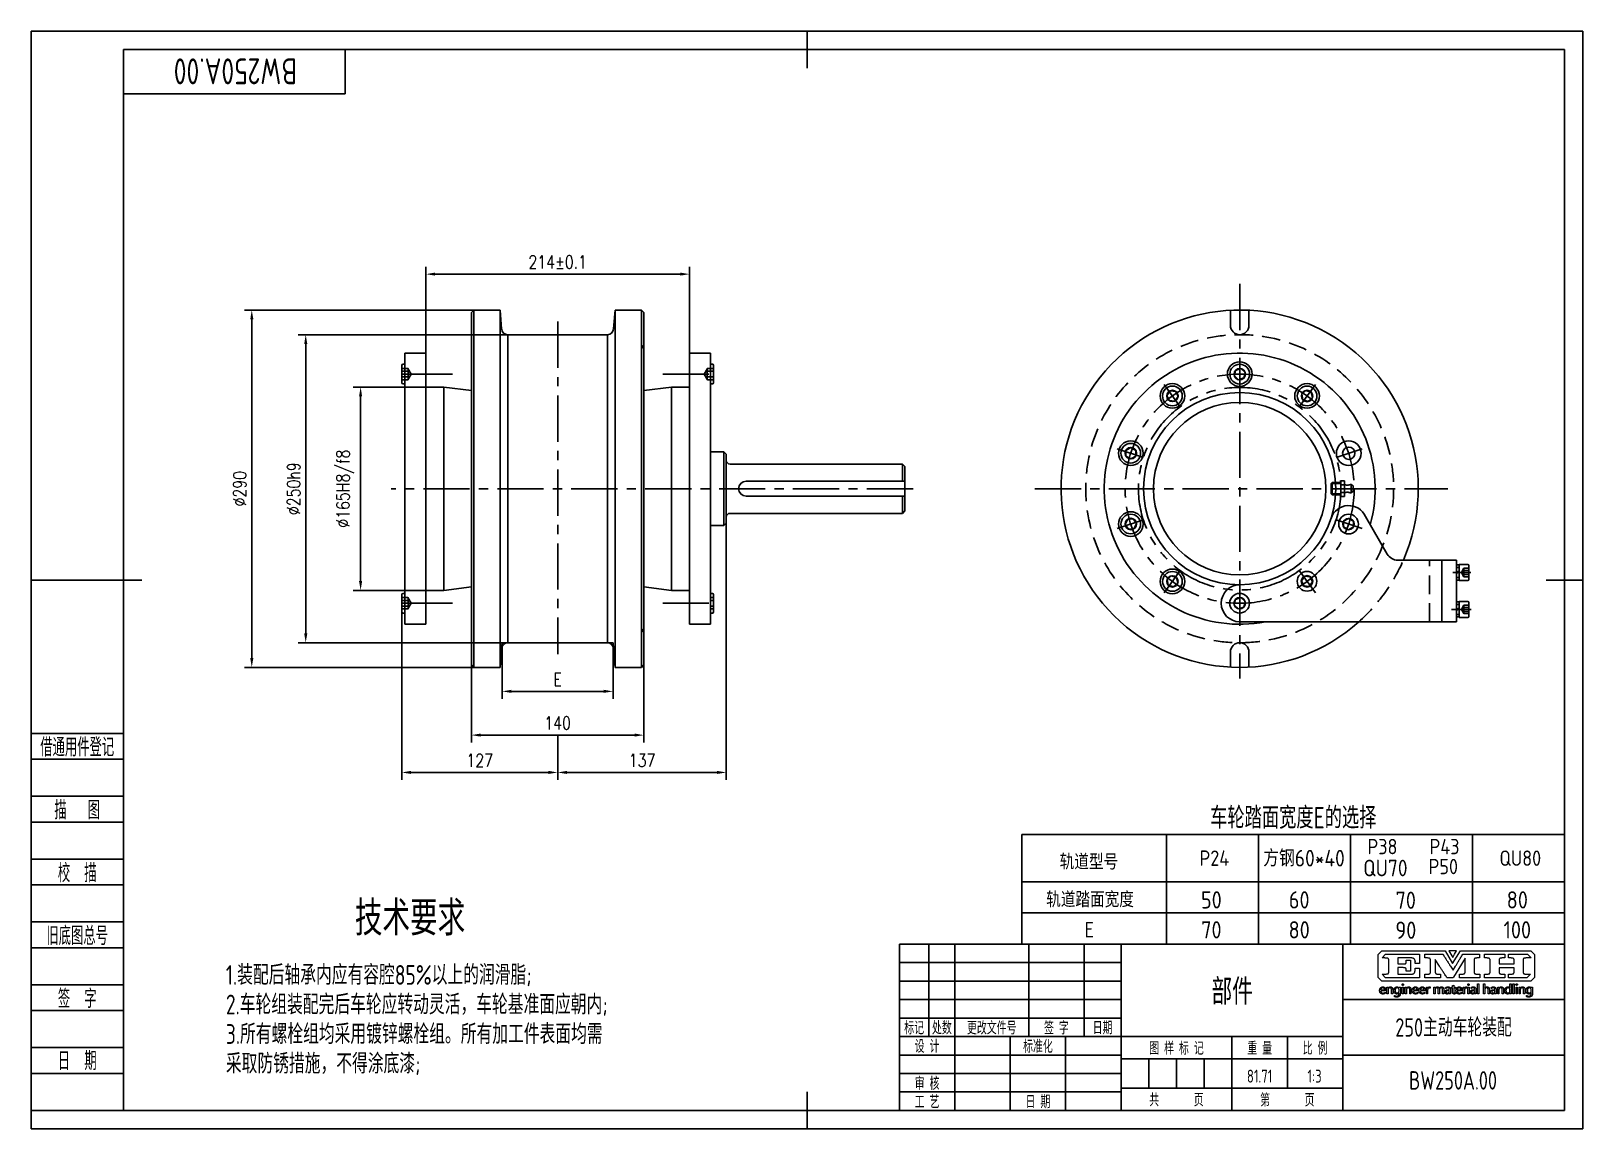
# Model space of a CAD drawing. Header units: millimetres. Extents: x -75 to 1185, y -15 to 876.
import ezdxf
from ezdxf.enums import TextEntityAlignment as Align

# ---------------------------------------------------------------- set-up
doc = ezdxf.new("R2010")
doc.units = ezdxf.units.MM
doc.header["$LTSCALE"] = 30
for name, pattern in [('CENTER', [2, 1.25, -0.25, 0.25, -0.25]), ('DASHED', [0.75, 0.5, -0.25]), ('PHANTOM', [2.5, 1.25, -0.25, 0.25, -0.25, 0.25, -0.25])]:
    doc.linetypes.add(name, pattern=pattern)
for name, color, linetype in [('1实线', 7, 'Continuous'), ('1轮廓实线层', 7, 'Continuous'), ('2细线层', 4, 'Continuous'), ('3中心线层', 1, 'CENTER'), ('4虚线层', 6, 'DASHED'), ('6文字层', 3, 'Continuous'), ('7标注层', 4, 'Continuous'), ('9双点划线层', 6, 'PHANTOM'), ('图层 1', 7, 'Continuous'), ('图框层', 7, 'Continuous'), ('文字层', 3, 'Continuous')]:
    doc.layers.add(name, color=color, linetype=linetype)
doc.styles.add('PC_TEXTSTYLE', font='isocp.shx', dxfattribs={"width": 0.8, "bigfont": 'hzfs.shx'})
doc.styles.add('TH_GBDIM', font='romans.shx', dxfattribs={"width": 0.8, "bigfont": 'gbcbig.shx'})
doc.dimstyles.new('TH_GBDIM', dxfattribs={"dimscale": 3, "dimtxt": 3.5, "dimasz": 2.5, "dimexe": 2, "dimexo": 0, "dimgap": 1.5, "dimtad": 1, "dimdec": 0, "dimzin": 12, "dimdsep": 46, "dimtxsty": 'TH_GBDIM', "dimcen": 2.5, "dimclrd": 130, "dimclre": 130, "dimclrt": 3, "dimadec": 0, "dimazin": 0, "dimtfac": 0.714286, "dimtdec": 0, "dimtmove": 0, "dimatfit": 3, "dimfxl": 1, "dimtzin": 0, "dimlwd": -1, "dimlwe": -1, "dimarcsym": 0})

msp = doc.modelspace()

# ---------------------------------------------------------------- texts
at = {"layer": '6文字层', "style": 'PC_TEXTSTYLE', "width": 0.8}
msp.add_text('车轮踏面宽度E的选择', height=17.5, dxfattribs=at).set_placement((882.3, 228.8))
msp.add_text('技术要求', height=28, dxfattribs=at).set_placement((232.7, 170), align=Align.TOP_CENTER)
for s, p in [('1.装配后轴承内应有容腔85%以上的润滑脂;', (83.2, 118)), ('2.车轮组装配完后车轮应转动灵活，车轮基准面应朝内;', (83.2, 94)), ('3.所有螺栓组均采用镀锌螺栓组。所有加工件表面均需', (83.2, 70)), ('采取防锈措施，不得涂底漆;', (83.2, 46))]:
    msp.add_text(s, height=16, dxfattribs=at).set_placement(p, align=Align.TOP_LEFT)
at = {"layer": '文字层', "style": 'PC_TEXTSTYLE', "width": 0.95}
for s, height, p in [('P38', 12.5, (1022.2, 207.9)), ('P43', 12.5, (1072.6, 207.9)), ('轨道型号', 12.5, (783.9, 195.5)), ('P24', 12.5, (885.7, 198.5)), ('方钢60*40', 13.5, (958.5, 198)), ('QU70', 13.5, (1024.6, 190)), ('P50', 12.5, (1071.6, 191.7)), ('QU80', 12.5, (1134.1, 198.5)), ('轨道踏面宽度', 12.5, (784.8, 164.9)), ('50', 14, (883.3, 163.9)), ('60', 14, (954.6, 163.9)), ('70 ', 14, (1044.9, 163.6)), ('80', 14, (1131.7, 163.9)), ('E', 12.5, (784.2, 140.4)), ('70', 14, (883.3, 139.6)), ('80', 14, (954.6, 139.6)), ('90', 14, (1041.2, 139.3)), ('100', 14, (1131.7, 139.6))]:
    msp.add_text(s, height=height, dxfattribs=at).set_placement(p, align=Align.CENTER)

# ---------------------------------------------------------------- blocks, each defined once
blk = doc.blocks.new('*D5')
at = {"layer": '1轮廓实线层', "color": 130}
for p, q in [((245.6, 587.1), (186.6, 587.1)), ((192.6, 579.6), (192.6, 429.6)), ((245.6, 422.1), (186.6, 422.1))]:
    blk.add_line(p, q, dxfattribs=at)
for points in [[(191.3, 579.6), (193.8, 579.6), (192.6, 587.1)], [(191.3, 429.6), (193.8, 429.6), (192.6, 422.1)]]:
    blk.add_solid(points, dxfattribs=at)
at = {"layer": 'Defpoints', "color": 0}
for p in [(245.6, 587.1), (192.6, 422.1), (245.6, 422.1)]:
    blk.add_point(p, dxfattribs=at)
at = {"layer": '1轮廓实线层', "color": 3, "insert": (180.1, 504.6), "char_height": 10.5, "attachment_point": 5, "rotation": 90, "style": 'TH_GBDIM'}
blk.add_mtext('{%%c165}{}{H8/f8}', dxfattribs=at)
blk = doc.blocks.new('*D6')
at = {"layer": '1轮廓实线层', "color": 130}
for p, q in [((312.1, 629.6), (142, 629.6)), ((148, 622.1), (148, 387.1)), ((307.5, 379.6), (142, 379.6))]:
    blk.add_line(p, q, dxfattribs=at)
for points in [[(146.8, 622.1), (149.3, 622.1), (148, 629.6)], [(146.8, 387.1), (149.3, 387.1), (148, 379.6)]]:
    blk.add_solid(points, dxfattribs=at)
at = {"layer": 'Defpoints', "color": 0}
for p in [(312.1, 629.6), (148, 379.6), (307.5, 379.6)]:
    blk.add_point(p, dxfattribs=at)
at = {"layer": '1轮廓实线层', "color": 3, "insert": (138.3, 504.6), "char_height": 10.5, "attachment_point": 5, "rotation": 90, "style": 'TH_GBDIM'}
blk.add_mtext('{%%c250}{}{h9}', dxfattribs=at)
blk = doc.blocks.new('*D7')
at = {"layer": '1轮廓实线层', "color": 130}
for p, q in [((284.5, 649.6), (98.2, 649.6)), ((104.2, 642.1), (104.2, 367.1)), ((284.5, 359.6), (98.2, 359.6))]:
    blk.add_line(p, q, dxfattribs=at)
for points in [[(103, 642.1), (105.5, 642.1), (104.2, 649.6)], [(103, 367.1), (105.5, 367.1), (104.2, 359.6)]]:
    blk.add_solid(points, dxfattribs=at)
at = {"layer": 'Defpoints', "color": 0}
for p in [(284.5, 649.6), (104.2, 359.6), (284.5, 359.6)]:
    blk.add_point(p, dxfattribs=at)
at = {"layer": '1轮廓实线层', "color": 3, "insert": (94.5, 504.6), "char_height": 10.5, "attachment_point": 5, "rotation": 90, "style": 'TH_GBDIM'}
blk.add_mtext('{%%c290}{}{}', dxfattribs=at)
blk = doc.blocks.new('*D8')
at = {"layer": '1轮廓实线层', "color": 130}
for p, q in [((307.5, 379.6), (307.5, 334.1)), ((397.5, 379.6), (397.5, 334.1)), ((315, 340.1), (390, 340.1))]:
    blk.add_line(p, q, dxfattribs=at)
for points in [[(315, 341.4), (315, 338.9), (307.5, 340.1)], [(390, 341.4), (390, 338.9), (397.5, 340.1)]]:
    blk.add_solid(points, dxfattribs=at)
at = {"layer": 'Defpoints', "color": 0}
for p in [(307.5, 379.6), (397.5, 379.6), (397.5, 340.1)]:
    blk.add_point(p, dxfattribs=at)
at = {"layer": '1轮廓实线层', "color": 3, "insert": (352.5, 349.9), "char_height": 10.5, "attachment_point": 5, "style": 'TH_GBDIM'}
blk.add_mtext('{E}{}{}', dxfattribs=at)
blk = doc.blocks.new('*D9')
at = {"layer": '1轮廓实线层', "color": 130}
for p, q in [((282.5, 361.6), (282.5, 298.6)), ((422.5, 361.6), (422.5, 298.6)), ((290, 304.6), (415, 304.6))]:
    blk.add_line(p, q, dxfattribs=at)
for points in [[(290, 305.9), (290, 303.4), (282.5, 304.6)], [(415, 305.9), (415, 303.4), (422.5, 304.6)]]:
    blk.add_solid(points, dxfattribs=at)
at = {"layer": 'Defpoints', "color": 0}
for p in [(282.5, 361.6), (422.5, 361.6), (422.5, 304.6)]:
    blk.add_point(p, dxfattribs=at)
at = {"layer": '1轮廓实线层', "color": 3, "insert": (352.5, 314.4), "char_height": 10.5, "attachment_point": 5, "style": 'TH_GBDIM'}
blk.add_mtext('140', dxfattribs=at)
blk = doc.blocks.new('*D10')
at = {"layer": '1轮廓实线层', "color": 130}
for p, q in [((489.5, 476.6), (489.5, 268.3)), ((352.6, 304.6), (352.6, 268.3)), ((360.1, 274.3), (482, 274.3))]:
    blk.add_line(p, q, dxfattribs=at)
for points in [[(360.1, 275.6), (360.1, 273.1), (352.6, 274.3)], [(482, 275.6), (482, 273.1), (489.5, 274.3)]]:
    blk.add_solid(points, dxfattribs=at)
at = {"layer": 'Defpoints', "color": 0}
for p in [(489.5, 476.6), (352.6, 304.6), (489.5, 274.3)]:
    blk.add_point(p, dxfattribs=at)
at = {"layer": '1轮廓实线层', "color": 3, "insert": (421.1, 284.1), "char_height": 10.5, "attachment_point": 5, "style": 'TH_GBDIM'}
blk.add_mtext('137', dxfattribs=at)
blk = doc.blocks.new('*D11')
at = {"layer": '1轮廓实线层', "color": 130}
for p, q in [((226, 404.6), (226, 268.3)), ((352.6, 304.6), (352.6, 268.3)), ((345.1, 274.3), (233.5, 274.3))]:
    blk.add_line(p, q, dxfattribs=at)
for points in [[(233.5, 275.6), (233.5, 273.1), (226, 274.3)], [(345.1, 275.6), (345.1, 273.1), (352.6, 274.3)]]:
    blk.add_solid(points, dxfattribs=at)
at = {"layer": 'Defpoints', "color": 0}
for p in [(226, 404.6), (352.6, 304.6), (226, 274.3)]:
    blk.add_point(p, dxfattribs=at)
at = {"layer": '1轮廓实线层', "color": 3, "insert": (289.3, 284.1), "char_height": 10.5, "attachment_point": 5, "style": 'TH_GBDIM'}
blk.add_mtext('127', dxfattribs=at)
blk = doc.blocks.new('*D12')
at = {"layer": '1轮廓实线层', "color": 130}
for p, q in [((245.6, 614.6), (245.6, 684.7)), ((459.6, 614.6), (459.6, 684.7)), ((452.1, 678.7), (253.1, 678.7))]:
    blk.add_line(p, q, dxfattribs=at)
for points in [[(253.1, 680), (253.1, 677.5), (245.6, 678.7)], [(452.1, 680), (452.1, 677.5), (459.6, 678.7)]]:
    blk.add_solid(points, dxfattribs=at)
at = {"layer": 'Defpoints', "color": 0}
for p in [(245.6, 678.7), (245.6, 614.6), (459.6, 614.6)]:
    blk.add_point(p, dxfattribs=at)
at = {"layer": '1轮廓实线层', "color": 3, "insert": (352.6, 688.5), "char_height": 10.5, "attachment_point": 5, "style": 'TH_GBDIM'}
blk.add_mtext('{214}{}{%%p0.1}', dxfattribs=at)
blk = doc.blocks.new('FR4')
at = {"layer": '1轮廓实线层'}
for p, q in [((2597.1, 707), (2594.8, 703)), ((2601.7, 707), (2597.1, 707)), ((2604, 703), (2601.7, 707)), ((2594.8, 703), (2597.1, 699)), ((2597.1, 699), (2601.7, 699)), ((2601.7, 699), (2604, 703))]:
    blk.add_line(p, q, dxfattribs=at)
for radius in [8, 4.62]:
    blk.add_circle((2599.4, 703), radius, dxfattribs=at)
blk = doc.blocks.new('PC_TITLE_BLOCK')
for p, q in [((-32.77, 42.05), (-32.77, 42.06)), ((-8.45, 42.52), (-8.45, 42.53)), ((-8.45, 42.52), (-8.44, 42.52)), ((-40.4, 40.34), (-40.4, 40.36)), ((-40.4, 40.34), (-40.39, 40.34)), ((-36.4, 41.07), (-36.4, 41.08)), ((-36.4, 41.07), (-36.39, 41.07)), ((-32.15, 41.07), (-32.14, 41.07)), ((-13.89, 36.97), (-13.89, 36.98))]:
    blk.add_line(p, q)
at = {"layer": '1轮廓实线层'}
for p, q in [((0, 45), (-180, 45)), ((-180, 0), (-180, 45)), ((-172, 20), (-172, 45)), ((-165, 20), (-165, 45)), ((-145, 20), (-145, 45)), ((-130, 20), (-130, 45)), ((-120, 0), (-120, 45)), ((-60, 30), (0, 30)), ((-180, 20), (-60, 20)), ((-165, 0), (-165, 20)), ((-150, 0), (-150, 20)), ((-135, 0), (-135, 20)), ((-60, 15), (0, 15)), ((-180, 0), (0, 0))]:
    blk.add_line(p, q, dxfattribs=at)
at = {"layer": '1轮廓实线层', "color": 7}
for p, q in [((-60, 0), (-60, 45)), ((-180, 25), (-120, 25))]:
    blk.add_line(p, q, dxfattribs=at)
at = {"layer": '2细线层'}
for p, q in [((-180, 40), (-120, 40)), ((-180, 35), (-120, 35)), ((-180, 30), (-120, 30)), ((-90, 0), (-90, 20)), ((-75, 6), (-75, 20)), ((-180, 15), (-120, 15)), ((-120, 14), (-60, 14)), ((-112.5, 6), (-112.5, 14)), ((-105, 6), (-105, 14)), ((-97.5, 6), (-97.5, 14)), ((-180, 10), (-120, 10)), ((-180, 5), (-120, 5)), ((-120, 6), (-60, 6))]:
    blk.add_line(p, q, dxfattribs=at)
at = {"layer": '图层 1', "lineweight": 0}
for p, q in [((-50.39, 42.23), (-49.44, 43.17)), ((-50.39, 35.95), (-50.39, 42.23)), ((-49.44, 43.17), (-32.31, 43.17)), ((-49.44, 43.17), (-49.44, 43.17)), ((-49.38, 41.25), (-48.47, 42.26)), ((-48.47, 42.26), (-45.13, 42.26)), ((-45.13, 42.26), (-39.22, 42.26)), ((-39.22, 42.26), (-39.22, 41)), ((-37.79, 41.25), (-37.79, 42.26)), ((-37.79, 42.26), (-35.35, 42.26)), ((-35.35, 42.26), (-32.91, 42.26)), ((-32.91, 42.26), (-32.78, 42.06)), ((-32.78, 42.06), (-32.65, 41.86)), ((-32.31, 43.17), (-30.27, 39.79)), ((-30.26, 43.17), (-31.27, 43.17)), ((-31.27, 43.17), (-30.76, 42.28)), ((-30.76, 42.28), (-30.26, 41.39)), ((-30.27, 39.79), (-28.13, 43.17)), ((-29.25, 43.17), (-30.26, 43.17)), ((-30.26, 41.39), (-29.75, 42.28)), ((-29.75, 42.28), (-29.25, 43.17)), ((-28.13, 43.17), (-9.09, 43.17)), ((-27.81, 41.81), (-27.68, 42.03)), ((-27.68, 42.03), (-27.54, 42.26)), ((-27.54, 42.26), (-25.25, 42.26)), ((-25.25, 42.26), (-22.96, 42.26)), ((-22.96, 42.26), (-22.96, 41.25)), ((-21.69, 41.25), (-21.69, 42.26)), ((-21.69, 42.26), (-16.18, 42.26)), ((-16.18, 42.26), (-16.18, 41.25)), ((-15.19, 42.26), (-10.04, 42.28)), ((-15.19, 41.25), (-15.19, 42.26)), ((-10.04, 42.28), (-9, 41.25)), ((-9.09, 43.17), (-8.15, 42.23)), ((-8.15, 42.23), (-8.15, 35.95)), ((-48.63, 41.25), (-49.38, 41.25)), ((-48.51, 41.24), (-48.63, 41.25)), ((-48.38, 41.24), (-48.51, 41.24)), ((-48.25, 41.23), (-48.38, 41.24)), ((-48.12, 41.21), (-48.25, 41.23)), ((-48.05, 41.2), (-48.12, 41.21)), ((-47.99, 41.2), (-48.05, 41.2)), ((-47.94, 41.19), (-47.99, 41.2)), ((-47.88, 41.17), (-47.94, 41.19)), ((-47.84, 41.16), (-47.88, 41.17)), ((-47.8, 41.15), (-47.84, 41.16)), ((-47.76, 41.13), (-47.8, 41.15)), ((-47.74, 41.11), (-47.76, 41.13)), ((-47.71, 41.1), (-47.74, 41.11)), ((-47.69, 41.08), (-47.71, 41.1)), ((-47.67, 41.06), (-47.69, 41.08)), ((-47.66, 41.04), (-47.67, 41.06)), ((-47.64, 41.01), (-47.66, 41.04)), ((-47.62, 40.99), (-47.64, 41.01)), ((-47.61, 40.96), (-47.62, 40.99)), ((-47.6, 40.94), (-47.61, 40.96)), ((-47.59, 40.91), (-47.6, 40.94)), ((-47.58, 40.88), (-47.59, 40.91)), ((-47.57, 40.85), (-47.58, 40.88)), ((-47.57, 40.81), (-47.57, 40.85)), ((-47.56, 40.78), (-47.57, 40.81)), ((-47.56, 40.74), (-47.56, 40.78)), ((-47.56, 40.71), (-47.56, 40.74)), ((-47.56, 40.67), (-47.56, 40.71)), ((-47.56, 37.47), (-47.56, 40.67)), ((-41.65, 41.26), (-45.13, 41.26)), ((-45.13, 41.26), (-45.13, 39.63)), ((-45.13, 39.63), (-43.62, 39.63)), ((-43.62, 38.63), (-45.13, 38.63)), ((-45.13, 38.63), (-45.13, 36.87)), ((-43.62, 39.63), (-43.49, 39.63)), ((-43.51, 38.62), (-43.62, 38.63)), ((-43.41, 38.62), (-43.51, 38.62)), ((-43.49, 39.63), (-43.38, 39.64)), ((-43.37, 38.61), (-43.41, 38.62)), ((-43.38, 39.64), (-43.33, 39.64)), ((-43.32, 38.61), (-43.37, 38.61)), ((-43.33, 39.64), (-43.28, 39.65)), ((-43.28, 38.6), (-43.32, 38.61)), ((-43.28, 39.65), (-43.23, 39.66)), ((-43.24, 38.59), (-43.28, 38.6)), ((-43.2, 38.58), (-43.24, 38.59)), ((-43.23, 39.66), (-43.19, 39.66)), ((-43.17, 38.57), (-43.2, 38.58)), ((-43.19, 39.66), (-43.15, 39.67)), ((-43.13, 38.56), (-43.17, 38.57)), ((-43.15, 39.67), (-43.11, 39.68)), ((-43.1, 38.54), (-43.13, 38.56)), ((-43.11, 39.68), (-43.08, 39.69)), ((-43.07, 38.53), (-43.1, 38.54)), ((-43.08, 39.69), (-43.05, 39.71)), ((-43.04, 38.51), (-43.07, 38.53)), ((-43.05, 39.71), (-43.02, 39.72)), ((-43.01, 38.49), (-43.04, 38.51)), ((-43.02, 39.72), (-42.99, 39.73)), ((-42.99, 38.47), (-43.01, 38.49)), ((-42.99, 39.73), (-42.97, 39.75)), ((-42.97, 38.45), (-42.99, 38.47)), ((-42.97, 39.75), (-42.95, 39.77)), ((-42.95, 38.43), (-42.97, 38.45)), ((-42.95, 39.77), (-42.94, 39.78)), ((-42.93, 38.41), (-42.95, 38.43)), ((-42.94, 39.78), (-42.92, 39.8)), ((-42.91, 38.38), (-42.93, 38.41)), ((-42.92, 39.8), (-42.9, 39.83)), ((-42.89, 38.36), (-42.91, 38.38)), ((-42.9, 39.83), (-42.89, 39.85)), ((-42.89, 39.85), (-42.87, 39.88)), ((-42.88, 38.33), (-42.89, 38.36)), ((-42.86, 38.29), (-42.88, 38.33)), ((-42.87, 39.88), (-42.86, 39.91)), ((-42.86, 39.91), (-42.85, 39.94)), ((-42.85, 38.26), (-42.86, 38.29)), ((-42.85, 39.94), (-42.84, 39.98)), ((-42.84, 38.23), (-42.85, 38.26)), ((-42.84, 40.02), (-42.83, 40.06)), ((-42.84, 39.98), (-42.84, 40.02)), ((-42.83, 38.19), (-42.84, 38.23)), ((-42.83, 40.06), (-42.82, 40.11)), ((-42.82, 38.15), (-42.83, 38.19)), ((-42.82, 40.15), (-42.81, 40.26)), ((-42.82, 40.11), (-42.82, 40.15)), ((-42.82, 38.11), (-42.82, 38.15)), ((-42.81, 38.08), (-42.82, 38.11)), ((-42.81, 40.37), (-42.81, 40.68)), ((-42.81, 40.68), (-41.64, 40.68)), ((-42.81, 40.26), (-42.81, 40.37)), ((-42.81, 38.03), (-42.81, 38.08)), ((-42.81, 37.99), (-42.81, 38.03)), ((-42.81, 37.94), (-42.81, 37.99)), ((-42.81, 37.65), (-42.81, 37.94)), ((-41.57, 41.26), (-41.65, 41.26)), ((-41.64, 40.68), (-41.64, 39.16)), ((-41.64, 39.16), (-41.64, 37.65)), ((-41.48, 41.26), (-41.57, 41.26)), ((-41.4, 41.25), (-41.48, 41.26)), ((-41.33, 41.25), (-41.4, 41.25)), ((-41.26, 41.24), (-41.33, 41.25)), ((-41.19, 41.23), (-41.26, 41.24)), ((-41.12, 41.21), (-41.19, 41.23)), ((-41.06, 41.2), (-41.12, 41.21)), ((-41, 41.19), (-41.06, 41.2)), ((-40.94, 41.17), (-41, 41.19)), ((-40.89, 41.15), (-40.94, 41.17)), ((-40.84, 41.12), (-40.89, 41.15)), ((-40.79, 41.1), (-40.84, 41.12)), ((-40.75, 41.08), (-40.79, 41.1)), ((-40.71, 41.05), (-40.75, 41.08)), ((-40.67, 41.02), (-40.71, 41.05)), ((-40.64, 40.99), (-40.67, 41.02)), ((-40.6, 40.95), (-40.64, 40.99)), ((-40.58, 40.92), (-40.6, 40.95)), ((-40.55, 40.88), (-40.58, 40.92)), ((-40.52, 40.83), (-40.55, 40.88)), ((-40.5, 40.79), (-40.52, 40.83)), ((-40.48, 40.74), (-40.5, 40.79)), ((-40.46, 40.69), (-40.48, 40.74)), ((-40.44, 40.64), (-40.46, 40.69)), ((-40.45, 37.78), (-40.44, 37.85)), ((-40.43, 40.58), (-40.44, 40.64)), ((-40.44, 37.99), (-40.44, 38.47)), ((-40.44, 38.47), (-39.22, 38.47)), ((-40.44, 37.92), (-40.44, 37.99)), ((-40.44, 37.85), (-40.44, 37.92)), ((-40.42, 40.52), (-40.43, 40.58)), ((-40.41, 40.46), (-40.42, 40.52)), ((-40.4, 40.4), (-40.41, 40.46)), ((-40.39, 40.33), (-40.4, 40.4)), ((-40.39, 40.26), (-40.39, 40.33)), ((-40.39, 40.19), (-40.39, 40.26)), ((-40.39, 39.73), (-40.39, 40.19)), ((-39.22, 39.73), (-40.39, 39.73)), ((-39.22, 41), (-39.22, 39.73)), ((-39.22, 38.47), (-39.22, 37.18)), ((-37.03, 41.25), (-37.79, 41.25)), ((-36.93, 41.24), (-37.03, 41.25)), ((-36.83, 41.24), (-36.93, 41.24)), ((-36.78, 41.23), (-36.83, 41.24)), ((-36.74, 41.23), (-36.78, 41.23)), ((-36.7, 41.22), (-36.74, 41.23)), ((-36.66, 41.21), (-36.7, 41.22)), ((-36.62, 41.2), (-36.66, 41.21)), ((-36.59, 41.19), (-36.62, 41.2)), ((-36.55, 41.17), (-36.59, 41.19)), ((-36.52, 41.16), (-36.55, 41.17)), ((-36.49, 41.14), (-36.52, 41.16)), ((-36.46, 41.13), (-36.49, 41.14)), ((-36.44, 41.11), (-36.46, 41.13)), ((-36.41, 41.09), (-36.44, 41.11)), ((-36.39, 41.07), (-36.41, 41.09)), ((-36.37, 41.05), (-36.39, 41.07)), ((-36.35, 41.02), (-36.37, 41.05)), ((-36.33, 41), (-36.35, 41.02)), ((-36.32, 40.97), (-36.33, 41)), ((-36.3, 40.94), (-36.32, 40.97)), ((-36.29, 40.91), (-36.3, 40.94)), ((-36.28, 40.88), (-36.29, 40.91)), ((-36.27, 40.84), (-36.28, 40.88)), ((-36.26, 40.81), (-36.27, 40.84)), ((-36.25, 40.77), (-36.26, 40.81)), ((-36.24, 40.73), (-36.25, 40.77)), ((-36.24, 40.69), (-36.24, 40.73)), ((-36.23, 40.64), (-36.24, 40.69)), ((-36.23, 40.6), (-36.23, 40.64)), ((-36.23, 40.55), (-36.23, 40.6)), ((-36.23, 37.59), (-36.23, 40.55)), ((-33.83, 39.05), (-35, 40.87)), ((-35, 40.87), (-35, 40.87)), ((-35, 40.87), (-35, 37.59)), ((-33.72, 38.88), (-33.83, 39.05)), ((-33.61, 38.71), (-33.72, 38.88)), ((-33.49, 38.53), (-33.61, 38.71)), ((-33.38, 38.35), (-33.49, 38.53)), ((-33.26, 38.17), (-33.38, 38.35)), ((-33.13, 37.98), (-33.26, 38.17)), ((-33.01, 37.78), (-33.13, 37.98)), ((-32.65, 41.86), (-32.53, 41.66)), ((-32.53, 41.66), (-32.4, 41.46)), ((-32.4, 41.46), (-32.27, 41.26)), ((-32.27, 41.26), (-32.15, 41.06)), ((-32.15, 41.06), (-32.02, 40.86)), ((-32.02, 40.86), (-31.89, 40.66)), ((-31.89, 40.66), (-31.76, 40.46)), ((-31.76, 40.46), (-31.63, 40.26)), ((-31.63, 40.26), (-31.51, 40.06)), ((-31.51, 40.06), (-31.38, 39.86)), ((-31.38, 39.86), (-31.25, 39.66)), ((-31.25, 39.66), (-31.12, 39.46)), ((-31.12, 39.46), (-30.99, 39.26)), ((-30.99, 39.26), (-30.86, 39.06)), ((-30.86, 39.06), (-30.15, 37.96)), ((-30.26, 41.39), (-30.26, 41.39)), ((-30.15, 37.96), (-29.48, 39.05)), ((-30.15, 37.96), (-30.15, 37.96)), ((-28.62, 38.36), (-30.02, 36.1)), ((-29.48, 39.05), (-29.37, 39.22)), ((-29.37, 39.22), (-29.26, 39.4)), ((-29.26, 39.4), (-29.16, 39.58)), ((-29.16, 39.58), (-29.04, 39.76)), ((-29.04, 39.76), (-28.93, 39.94)), ((-28.93, 39.94), (-28.82, 40.13)), ((-28.82, 40.13), (-28.7, 40.33)), ((-28.7, 40.33), (-28.58, 40.53)), ((-26.91, 41.18), (-28.62, 38.36)), ((-28.58, 40.53), (-28.46, 40.73)), ((-28.46, 40.73), (-28.33, 40.93)), ((-28.33, 40.93), (-28.21, 41.15)), ((-28.21, 41.15), (-28.08, 41.36)), ((-28.08, 41.36), (-27.95, 41.58)), ((-27.95, 41.58), (-27.81, 41.81)), ((-26.91, 37.39), (-26.91, 41.18)), ((-26.91, 41.18), (-26.91, 41.18)), ((-24.47, 40.74), (-24.48, 40.71)), ((-24.48, 40.71), (-24.48, 40.67)), ((-24.48, 40.67), (-24.48, 37.47)), ((-24.46, 40.85), (-24.47, 40.81)), ((-24.47, 40.81), (-24.47, 40.78)), ((-24.47, 40.78), (-24.47, 40.74)), ((-24.45, 40.88), (-24.46, 40.85)), ((-24.44, 40.91), (-24.45, 40.88)), ((-24.43, 40.94), (-24.44, 40.91)), ((-24.42, 40.96), (-24.43, 40.94)), ((-24.41, 40.99), (-24.42, 40.96)), ((-24.4, 41.01), (-24.41, 40.99)), ((-24.38, 41.04), (-24.4, 41.01)), ((-24.36, 41.06), (-24.38, 41.04)), ((-24.34, 41.08), (-24.36, 41.06)), ((-24.32, 41.1), (-24.34, 41.08)), ((-24.3, 41.11), (-24.32, 41.1)), ((-24.28, 41.13), (-24.3, 41.11)), ((-24.26, 41.15), (-24.28, 41.13)), ((-24.23, 41.16), (-24.26, 41.15)), ((-24.2, 41.17), (-24.23, 41.16)), ((-24.17, 41.19), (-24.2, 41.17)), ((-24.13, 41.2), (-24.17, 41.19)), ((-24.1, 41.2), (-24.13, 41.2)), ((-24.06, 41.21), (-24.1, 41.2)), ((-23.98, 41.23), (-24.06, 41.21)), ((-23.89, 41.24), (-23.98, 41.23)), ((-23.8, 41.24), (-23.89, 41.24)), ((-23.7, 41.25), (-23.8, 41.24)), ((-22.96, 41.25), (-23.7, 41.25)), ((-20.93, 41.25), (-21.69, 41.25)), ((-20.83, 41.24), (-20.93, 41.25)), ((-20.73, 41.24), (-20.83, 41.24)), ((-20.64, 41.23), (-20.73, 41.24)), ((-20.56, 41.21), (-20.64, 41.23)), ((-20.52, 41.2), (-20.56, 41.21)), ((-20.48, 41.2), (-20.52, 41.2)), ((-20.45, 41.19), (-20.48, 41.2)), ((-20.42, 41.17), (-20.45, 41.19)), ((-20.39, 41.16), (-20.42, 41.17)), ((-20.36, 41.15), (-20.39, 41.16)), ((-20.33, 41.13), (-20.36, 41.15)), ((-20.31, 41.11), (-20.33, 41.13)), ((-20.25, 41.06), (-20.27, 41.08)), ((-20.23, 41.04), (-20.25, 41.06)), ((-20.22, 41.01), (-20.23, 41.04)), ((-20.2, 40.99), (-20.22, 41.01)), ((-20.19, 40.96), (-20.2, 40.99)), ((-20.18, 40.94), (-20.19, 40.96)), ((-20.17, 40.91), (-20.18, 40.94)), ((-20.15, 40.88), (-20.17, 40.91)), ((-20.15, 40.85), (-20.15, 40.88)), ((-20.14, 40.81), (-20.15, 40.85)), ((-20.14, 40.78), (-20.14, 40.81)), ((-20.13, 40.74), (-20.14, 40.78)), ((-20.13, 40.71), (-20.13, 40.74)), ((-20.13, 40.67), (-20.13, 40.71)), ((-20.13, 37.47), (-20.13, 40.67)), ((-17.69, 40.81), (-17.7, 40.78)), ((-17.7, 40.78), (-17.7, 40.74)), ((-17.7, 40.74), (-17.7, 40.71)), ((-17.7, 40.71), (-17.7, 40.67)), ((-17.7, 40.67), (-17.7, 39.69)), ((-17.7, 39.69), (-13.64, 39.69)), ((-13.64, 38.57), (-17.7, 38.57)), ((-17.7, 38.57), (-17.7, 37.47)), ((-17.68, 40.85), (-17.69, 40.81)), ((-17.67, 40.91), (-17.68, 40.88)), ((-17.68, 40.88), (-17.68, 40.85)), ((-17.66, 40.94), (-17.67, 40.91)), ((-17.65, 40.96), (-17.66, 40.94)), ((-17.63, 40.99), (-17.65, 40.96)), ((-17.62, 41.01), (-17.63, 40.99)), ((-17.6, 41.04), (-17.62, 41.01)), ((-17.59, 41.06), (-17.6, 41.04)), ((-17.57, 41.08), (-17.59, 41.06)), ((-17.55, 41.1), (-17.57, 41.08)), ((-17.52, 41.11), (-17.55, 41.1)), ((-17.5, 41.13), (-17.52, 41.11)), ((-17.48, 41.15), (-17.5, 41.13)), ((-17.45, 41.16), (-17.48, 41.15)), ((-17.42, 41.17), (-17.45, 41.16)), ((-17.39, 41.19), (-17.42, 41.17)), ((-17.36, 41.2), (-17.39, 41.19)), ((-17.32, 41.2), (-17.36, 41.2)), ((-17.29, 41.21), (-17.32, 41.2)), ((-17.21, 41.23), (-17.29, 41.21)), ((-17.12, 41.24), (-17.21, 41.23)), ((-17.02, 41.24), (-17.12, 41.24)), ((-16.92, 41.25), (-17.02, 41.24)), ((-16.18, 41.25), (-16.92, 41.25)), ((-14.44, 41.25), (-15.19, 41.25)), ((-14.33, 41.24), (-14.44, 41.25)), ((-14.23, 41.24), (-14.33, 41.24)), ((-14.14, 41.23), (-14.23, 41.24)), ((-14.06, 41.21), (-14.14, 41.23)), ((-14.02, 41.2), (-14.06, 41.21)), ((-13.99, 41.2), (-14.02, 41.2)), ((-13.96, 41.19), (-13.99, 41.2)), ((-13.92, 41.17), (-13.96, 41.19)), ((-13.89, 41.16), (-13.92, 41.17)), ((-13.87, 41.15), (-13.89, 41.16)), ((-13.84, 41.13), (-13.87, 41.15)), ((-13.82, 41.11), (-13.84, 41.13)), ((-13.79, 41.1), (-13.82, 41.11)), ((-13.77, 41.08), (-13.79, 41.1)), ((-13.75, 41.06), (-13.77, 41.08)), ((-13.74, 41.04), (-13.75, 41.06)), ((-13.71, 40.99), (-13.72, 41.01)), ((-13.69, 40.96), (-13.71, 40.99)), ((-13.68, 40.94), (-13.69, 40.96)), ((-13.67, 40.91), (-13.68, 40.94)), ((-13.66, 40.88), (-13.67, 40.91)), ((-13.65, 40.85), (-13.66, 40.88)), ((-13.65, 40.81), (-13.65, 40.85)), ((-13.64, 40.78), (-13.65, 40.81)), ((-13.64, 40.74), (-13.64, 40.78)), ((-13.64, 40.71), (-13.64, 40.74)), ((-13.64, 40.67), (-13.64, 40.71)), ((-13.64, 39.69), (-13.64, 40.67)), ((-13.64, 37.47), (-13.64, 38.57)), ((-11.2, 40.74), (-11.21, 40.71)), ((-11.21, 40.71), (-11.21, 40.67)), ((-11.21, 40.67), (-11.21, 37.47)), ((-11.19, 40.85), (-11.2, 40.81)), ((-11.2, 40.81), (-11.2, 40.78)), ((-11.2, 40.78), (-11.2, 40.74)), ((-11.18, 40.88), (-11.19, 40.85)), ((-11.17, 40.91), (-11.18, 40.88)), ((-11.16, 40.94), (-11.17, 40.91)), ((-11.15, 40.96), (-11.16, 40.94)), ((-11.14, 40.99), (-11.15, 40.96)), ((-11.12, 41.02), (-11.14, 40.99)), ((-11.11, 41.04), (-11.12, 41.02)), ((-11.09, 41.06), (-11.11, 41.04)), ((-11.07, 41.08), (-11.09, 41.06)), ((-11.05, 41.1), (-11.07, 41.08)), ((-11.03, 41.11), (-11.05, 41.1)), ((-11.01, 41.13), (-11.03, 41.11)), ((-10.98, 41.15), (-11.01, 41.13)), ((-10.96, 41.16), (-10.98, 41.15)), ((-10.93, 41.17), (-10.96, 41.16)), ((-10.9, 41.19), (-10.93, 41.17)), ((-10.86, 41.2), (-10.9, 41.19)), ((-10.83, 41.2), (-10.86, 41.2)), ((-10.79, 41.21), (-10.83, 41.2)), ((-10.71, 41.23), (-10.79, 41.21)), ((-10.62, 41.24), (-10.71, 41.23)), ((-10.53, 41.24), (-10.62, 41.24)), ((-10.43, 41.25), (-10.53, 41.24)), ((-9, 41.25), (-10.43, 41.25)), ((-49.44, 35), (-50.39, 35.95)), ((-9.09, 35), (-49.44, 35)), ((-48.45, 35.87), (-49.35, 36.89)), ((-49.35, 36.89), (-48.61, 36.89)), ((-48.61, 36.89), (-48.49, 36.89)), ((-48.49, 36.89), (-48.37, 36.9)), ((-39.22, 35.87), (-48.45, 35.87)), ((-48.45, 35.87), (-48.45, 35.87)), ((-48.37, 36.9), (-48.24, 36.91)), ((-48.24, 36.91), (-48.11, 36.92)), ((-48.11, 36.92), (-48.04, 36.93)), ((-48.04, 36.93), (-47.98, 36.94)), ((-47.98, 36.94), (-47.93, 36.95)), ((-47.93, 36.95), (-47.88, 36.96)), ((-47.88, 36.96), (-47.83, 36.97)), ((-47.83, 36.97), (-47.79, 36.99)), ((-47.79, 36.99), (-47.76, 37)), ((-47.76, 37), (-47.73, 37.02)), ((-47.73, 37.02), (-47.71, 37.04)), ((-47.71, 37.04), (-47.69, 37.06)), ((-47.69, 37.06), (-47.67, 37.08)), ((-47.67, 37.08), (-47.65, 37.1)), ((-47.65, 37.1), (-47.64, 37.12)), ((-47.64, 37.12), (-47.62, 37.15)), ((-47.62, 37.15), (-47.61, 37.17)), ((-47.61, 37.17), (-47.6, 37.2)), ((-47.6, 37.2), (-47.59, 37.23)), ((-47.59, 37.23), (-47.58, 37.26)), ((-47.58, 37.26), (-47.57, 37.29)), ((-47.57, 37.32), (-47.56, 37.36)), ((-47.57, 37.29), (-47.57, 37.32)), ((-47.56, 37.43), (-47.56, 37.47)), ((-47.56, 37.39), (-47.56, 37.43)), ((-47.56, 37.36), (-47.56, 37.39)), ((-45.13, 36.87), (-41.52, 36.87)), ((-41.64, 37.65), (-42.81, 37.65)), ((-41.52, 36.87), (-41.44, 36.88)), ((-41.44, 36.88), (-41.37, 36.88)), ((-41.37, 36.88), (-41.3, 36.88)), ((-41.3, 36.88), (-41.24, 36.89)), ((-41.24, 36.89), (-41.18, 36.9)), ((-41.18, 36.9), (-41.12, 36.91)), ((-41.12, 36.91), (-41.06, 36.92)), ((-41.06, 36.92), (-41.01, 36.94)), ((-41.01, 36.94), (-40.96, 36.96)), ((-40.96, 36.96), (-40.91, 36.97)), ((-40.91, 36.97), (-40.86, 37)), ((-40.86, 37), (-40.82, 37.02)), ((-40.82, 37.02), (-40.78, 37.04)), ((-40.78, 37.04), (-40.74, 37.07)), ((-40.74, 37.07), (-40.71, 37.1)), ((-40.71, 37.1), (-40.68, 37.13)), ((-40.68, 37.13), (-40.65, 37.16)), ((-40.65, 37.16), (-40.62, 37.2)), ((-40.62, 37.2), (-40.6, 37.24)), ((-40.6, 37.24), (-40.57, 37.28)), ((-40.57, 37.28), (-40.55, 37.32)), ((-40.55, 37.32), (-40.53, 37.37)), ((-40.53, 37.37), (-40.51, 37.42)), ((-40.51, 37.42), (-40.5, 37.47)), ((-40.5, 37.47), (-40.48, 37.53)), ((-40.48, 37.53), (-40.47, 37.58)), ((-40.47, 37.58), (-40.46, 37.65)), ((-40.46, 37.65), (-40.45, 37.71)), ((-40.45, 37.71), (-40.45, 37.78)), ((-39.22, 37.18), (-39.22, 35.87)), ((-37.76, 35.87), (-37.76, 36.89)), ((-37.76, 36.89), (-37.02, 36.89)), ((-35.64, 35.87), (-37.76, 35.87)), ((-37.02, 36.89), (-36.91, 36.89)), ((-36.91, 36.89), (-36.82, 36.9)), ((-36.82, 36.9), (-36.77, 36.91)), ((-36.77, 36.91), (-36.73, 36.91)), ((-36.73, 36.91), (-36.69, 36.92)), ((-36.69, 36.92), (-36.65, 36.93)), ((-36.65, 36.93), (-36.61, 36.94)), ((-36.61, 36.94), (-36.57, 36.95)), ((-36.57, 36.95), (-36.54, 36.96)), ((-36.54, 36.96), (-36.51, 36.98)), ((-36.51, 36.98), (-36.48, 36.99)), ((-36.48, 36.99), (-36.46, 37.01)), ((-36.46, 37.01), (-36.43, 37.03)), ((-36.43, 37.03), (-36.41, 37.05)), ((-36.41, 37.05), (-36.39, 37.07)), ((-36.39, 37.07), (-36.37, 37.09)), ((-36.37, 37.09), (-36.35, 37.11)), ((-36.35, 37.11), (-36.33, 37.14)), ((-36.33, 37.14), (-36.32, 37.17)), ((-36.32, 37.17), (-36.3, 37.2)), ((-36.3, 37.2), (-36.29, 37.23)), ((-36.29, 37.23), (-36.28, 37.26)), ((-36.28, 37.26), (-36.27, 37.29)), ((-36.27, 37.29), (-36.26, 37.33)), ((-36.26, 37.33), (-36.25, 37.37)), ((-36.25, 37.37), (-36.24, 37.41)), ((-36.24, 37.45), (-36.23, 37.49)), ((-36.24, 37.41), (-36.24, 37.45)), ((-36.23, 37.54), (-36.23, 37.59)), ((-36.23, 37.49), (-36.23, 37.54)), ((-33.53, 35.87), (-35.64, 35.87)), ((-35, 37.59), (-35, 37.54)), ((-35, 37.59), (-35, 37.59)), ((-35, 37.54), (-35, 37.49)), ((-35, 37.49), (-35, 37.45)), ((-35, 37.45), (-34.99, 37.41)), ((-34.99, 37.41), (-34.99, 37.37)), ((-34.99, 37.37), (-34.98, 37.33)), ((-34.98, 37.33), (-34.97, 37.29)), ((-34.97, 37.29), (-34.96, 37.26)), ((-34.96, 37.26), (-34.95, 37.23)), ((-34.95, 37.23), (-34.94, 37.2)), ((-34.94, 37.2), (-34.92, 37.17)), ((-34.92, 37.17), (-34.91, 37.14)), ((-34.91, 37.14), (-34.89, 37.11)), ((-34.89, 37.11), (-34.87, 37.09)), ((-34.87, 37.09), (-34.85, 37.07)), ((-34.85, 37.07), (-34.83, 37.05)), ((-34.83, 37.05), (-34.81, 37.03)), ((-34.81, 37.03), (-34.79, 37.01)), ((-34.79, 37.01), (-34.76, 36.99)), ((-34.76, 36.99), (-34.73, 36.98)), ((-34.73, 36.98), (-34.7, 36.96)), ((-34.7, 36.96), (-34.67, 36.95)), ((-34.67, 36.95), (-34.64, 36.94)), ((-34.64, 36.94), (-34.6, 36.93)), ((-34.6, 36.93), (-34.56, 36.92)), ((-34.56, 36.92), (-34.52, 36.91)), ((-34.52, 36.91), (-34.48, 36.91)), ((-34.48, 36.91), (-34.44, 36.9)), ((-34.44, 36.9), (-34.34, 36.89)), ((-34.34, 36.89), (-34.24, 36.89)), ((-34.24, 36.89), (-33.53, 36.89)), ((-33.53, 36.89), (-33.53, 35.87)), ((-32.88, 37.59), (-33.01, 37.78)), ((-32.75, 37.39), (-32.88, 37.59)), ((-32.61, 37.18), (-32.75, 37.39)), ((-32.48, 36.97), (-32.61, 37.18)), ((-32.34, 36.76), (-32.48, 36.97)), ((-32.19, 36.54), (-32.34, 36.76)), ((-32.05, 36.32), (-32.19, 36.54)), ((-31.9, 36.1), (-32.05, 36.32)), ((-31.75, 35.87), (-31.9, 36.1)), ((-30.96, 35.87), (-31.75, 35.87)), ((-30.16, 35.87), (-30.96, 35.87)), ((-30.02, 36.1), (-30.16, 35.87)), ((-28.43, 35.87), (-28.43, 36.89)), ((-28.43, 36.89), (-27.69, 36.89)), ((-25.67, 35.87), (-28.43, 35.87)), ((-27.69, 36.89), (-27.58, 36.89)), ((-27.58, 36.89), (-27.49, 36.9)), ((-27.49, 36.9), (-27.4, 36.91)), ((-27.4, 36.91), (-27.32, 36.92)), ((-27.32, 36.92), (-27.28, 36.93)), ((-27.28, 36.93), (-27.25, 36.94)), ((-27.25, 36.94), (-27.22, 36.95)), ((-27.22, 36.95), (-27.19, 36.96)), ((-27.19, 36.96), (-27.16, 36.97)), ((-27.16, 36.97), (-27.13, 36.99)), ((-27.13, 36.99), (-27.1, 37)), ((-27.1, 37), (-27.08, 37.02)), ((-27.08, 37.02), (-27.06, 37.04)), ((-27.06, 37.04), (-27.04, 37.06)), ((-27.04, 37.06), (-27.02, 37.08)), ((-27.02, 37.08), (-27.01, 37.1)), ((-27.01, 37.1), (-26.99, 37.12)), ((-26.99, 37.12), (-26.97, 37.15)), ((-26.97, 37.15), (-26.96, 37.17)), ((-26.96, 37.17), (-26.95, 37.2)), ((-26.95, 37.2), (-26.94, 37.23)), ((-26.94, 37.23), (-26.93, 37.26)), ((-26.93, 37.26), (-26.92, 37.29)), ((-26.92, 37.32), (-26.91, 37.36)), ((-26.92, 37.29), (-26.92, 37.32)), ((-26.91, 37.36), (-26.91, 37.39)), ((-22.92, 35.87), (-25.67, 35.87)), ((-24.48, 37.47), (-24.48, 37.43)), ((-24.48, 37.43), (-24.47, 37.39)), ((-24.47, 37.39), (-24.47, 37.36)), ((-24.47, 37.36), (-24.47, 37.32)), ((-24.47, 37.32), (-24.46, 37.29)), ((-24.46, 37.29), (-24.45, 37.26)), ((-24.45, 37.26), (-24.44, 37.23)), ((-24.44, 37.23), (-24.43, 37.2)), ((-24.43, 37.2), (-24.42, 37.17)), ((-24.42, 37.17), (-24.41, 37.15)), ((-24.41, 37.15), (-24.39, 37.12)), ((-24.39, 37.12), (-24.38, 37.1)), ((-24.38, 37.1), (-24.36, 37.08)), ((-24.36, 37.08), (-24.34, 37.06)), ((-24.34, 37.06), (-24.32, 37.04)), ((-24.32, 37.04), (-24.3, 37.02)), ((-24.3, 37.02), (-24.27, 37)), ((-24.27, 37), (-24.25, 36.99)), ((-24.25, 36.99), (-24.22, 36.97)), ((-24.22, 36.97), (-24.19, 36.96)), ((-24.19, 36.96), (-24.16, 36.95)), ((-24.16, 36.95), (-24.13, 36.94)), ((-24.13, 36.94), (-24.09, 36.93)), ((-24.09, 36.93), (-24.05, 36.92)), ((-24.05, 36.92), (-23.97, 36.91)), ((-23.97, 36.91), (-23.88, 36.9)), ((-23.88, 36.9), (-23.78, 36.89)), ((-23.78, 36.89), (-23.68, 36.89)), ((-23.68, 36.89), (-22.92, 36.89)), ((-22.92, 36.89), (-22.92, 35.87)), ((-21.65, 35.87), (-21.65, 36.89)), ((-21.65, 36.89), (-20.91, 36.89)), ((-18.9, 35.87), (-21.65, 35.87)), ((-20.91, 36.89), (-20.81, 36.89)), ((-20.81, 36.89), (-20.71, 36.9)), ((-20.71, 36.9), (-20.62, 36.91)), ((-20.62, 36.91), (-20.55, 36.92)), ((-20.55, 36.92), (-20.51, 36.93)), ((-20.51, 36.93), (-20.47, 36.94)), ((-20.47, 36.94), (-20.44, 36.95)), ((-20.44, 36.95), (-20.41, 36.96)), ((-20.41, 36.96), (-20.38, 36.97)), ((-20.38, 36.97), (-20.35, 36.99)), ((-20.35, 36.99), (-20.33, 37)), ((-20.33, 37), (-20.3, 37.02)), ((-20.3, 37.02), (-20.28, 37.04)), ((-20.28, 37.04), (-20.26, 37.06)), ((-20.26, 37.06), (-20.24, 37.07)), ((-20.24, 37.07), (-20.23, 37.1)), ((-20.23, 37.1), (-20.21, 37.12)), ((-20.21, 37.12), (-20.2, 37.14)), ((-20.2, 37.14), (-20.18, 37.17)), ((-20.18, 37.17), (-20.17, 37.2)), ((-20.17, 37.2), (-20.16, 37.23)), ((-20.16, 37.23), (-20.15, 37.26)), ((-20.15, 37.29), (-20.14, 37.32)), ((-20.15, 37.26), (-20.15, 37.29)), ((-20.14, 37.36), (-20.13, 37.39)), ((-20.14, 37.32), (-20.14, 37.36)), ((-20.13, 37.43), (-20.13, 37.47)), ((-20.13, 37.47), (-20.13, 37.47)), ((-20.13, 37.39), (-20.13, 37.43)), ((-16.15, 35.87), (-18.9, 35.87)), ((-17.7, 37.47), (-17.7, 37.43)), ((-17.7, 37.43), (-17.7, 37.39)), ((-17.7, 37.39), (-17.7, 37.36)), ((-17.7, 37.36), (-17.69, 37.32)), ((-17.69, 37.32), (-17.68, 37.29)), ((-17.68, 37.29), (-17.68, 37.26)), ((-17.68, 37.26), (-17.67, 37.23)), ((-17.67, 37.23), (-17.66, 37.2)), ((-17.66, 37.2), (-17.64, 37.17)), ((-17.64, 37.17), (-17.63, 37.15)), ((-17.63, 37.15), (-17.62, 37.12)), ((-17.62, 37.12), (-17.6, 37.1)), ((-17.6, 37.1), (-17.58, 37.08)), ((-17.58, 37.08), (-17.56, 37.06)), ((-17.56, 37.06), (-17.54, 37.04)), ((-17.54, 37.04), (-17.52, 37.02)), ((-17.52, 37.02), (-17.5, 37)), ((-17.5, 37), (-17.47, 36.99)), ((-17.47, 36.99), (-17.45, 36.97)), ((-17.45, 36.97), (-17.41, 36.96)), ((-17.41, 36.96), (-17.38, 36.95)), ((-17.38, 36.95), (-17.35, 36.94)), ((-17.35, 36.94), (-17.31, 36.93)), ((-17.31, 36.93), (-17.28, 36.92)), ((-17.28, 36.92), (-17.19, 36.91)), ((-17.19, 36.91), (-17.11, 36.9)), ((-17.11, 36.9), (-17.01, 36.89)), ((-17.01, 36.89), (-16.9, 36.89)), ((-16.9, 36.89), (-16.15, 36.89)), ((-16.15, 36.89), (-16.15, 35.87)), ((-15.16, 35.87), (-15.16, 36.89)), ((-15.16, 36.89), (-14.42, 36.89)), ((-10.19, 35.87), (-15.16, 35.87)), ((-14.42, 36.89), (-14.31, 36.89)), ((-14.31, 36.89), (-14.22, 36.9)), ((-14.22, 36.9), (-14.13, 36.91)), ((-14.13, 36.91), (-14.05, 36.92)), ((-14.05, 36.92), (-14.01, 36.93)), ((-14.01, 36.93), (-13.98, 36.94)), ((-13.98, 36.94), (-13.95, 36.95)), ((-13.95, 36.95), (-13.92, 36.96)), ((-13.92, 36.96), (-13.89, 36.97)), ((-13.89, 36.97), (-13.86, 36.99)), ((-13.86, 36.99), (-13.83, 37)), ((-13.83, 37), (-13.81, 37.02)), ((-13.81, 37.02), (-13.79, 37.04)), ((-13.79, 37.04), (-13.77, 37.06)), ((-13.77, 37.06), (-13.75, 37.08)), ((-13.75, 37.08), (-13.73, 37.1)), ((-13.73, 37.1), (-13.72, 37.12)), ((-13.72, 37.12), (-13.7, 37.15)), ((-13.7, 37.15), (-13.69, 37.17)), ((-13.69, 37.17), (-13.68, 37.2)), ((-13.68, 37.2), (-13.67, 37.23)), ((-13.67, 37.23), (-13.66, 37.26)), ((-13.66, 37.26), (-13.65, 37.29)), ((-13.65, 37.32), (-13.64, 37.36)), ((-13.65, 37.29), (-13.65, 37.32)), ((-13.64, 37.43), (-13.64, 37.47)), ((-13.64, 37.39), (-13.64, 37.43)), ((-13.64, 37.36), (-13.64, 37.39)), ((-11.21, 37.47), (-11.21, 37.43)), ((-11.21, 37.43), (-11.2, 37.39)), ((-11.2, 37.39), (-11.2, 37.36)), ((-11.2, 37.36), (-11.2, 37.32)), ((-11.2, 37.32), (-11.19, 37.29)), ((-11.19, 37.29), (-11.18, 37.26)), ((-11.18, 37.26), (-11.17, 37.23)), ((-11.17, 37.23), (-11.16, 37.2)), ((-11.16, 37.2), (-11.15, 37.17)), ((-11.15, 37.17), (-11.14, 37.15)), ((-11.14, 37.15), (-11.12, 37.12)), ((-11.12, 37.12), (-11.11, 37.1)), ((-11.11, 37.1), (-11.09, 37.08)), ((-11.09, 37.08), (-11.07, 37.06)), ((-11.07, 37.06), (-11.05, 37.04)), ((-11.05, 37.04), (-11.03, 37.02)), ((-11.03, 37.02), (-11, 37)), ((-11, 37), (-10.98, 36.99)), ((-10.98, 36.99), (-10.95, 36.97)), ((-10.95, 36.97), (-10.92, 36.96)), ((-10.92, 36.96), (-10.89, 36.95)), ((-10.89, 36.95), (-10.86, 36.94)), ((-10.86, 36.94), (-10.82, 36.93)), ((-10.82, 36.93), (-10.78, 36.92)), ((-10.78, 36.92), (-10.7, 36.91)), ((-10.7, 36.91), (-10.61, 36.9)), ((-10.61, 36.9), (-10.51, 36.89)), ((-10.51, 36.89), (-10.41, 36.89)), ((-10.41, 36.89), (-9.17, 36.89)), ((-9.17, 36.89), (-10.19, 35.87)), ((-8.15, 35.95), (-9.09, 35))]:
    blk.add_line(p, q, dxfattribs=at)
for points in [[(-43.97, 34.05), (-43.97, 34.07), (-43.96, 34.09), (-43.96, 34.11), (-43.95, 34.13), (-43.94, 34.14), (-43.93, 34.16), (-43.92, 34.18), (-43.91, 34.19), (-43.89, 34.2), (-43.88, 34.22), (-43.86, 34.23), (-43.84, 34.24), (-43.82, 34.24), (-43.8, 34.25), (-43.78, 34.25), (-43.76, 34.25), (-43.74, 34.25), (-43.72, 34.25), (-43.7, 34.24), (-43.68, 34.24), (-43.66, 34.23), (-43.64, 34.22), (-43.62, 34.2), (-43.61, 34.19), (-43.6, 34.18), (-43.58, 34.16), (-43.57, 34.14), (-43.56, 34.13), (-43.56, 34.11), (-43.55, 34.09), (-43.55, 34.07), (-43.55, 34.05), (-43.55, 34.02), (-43.55, 34), (-43.56, 33.98), (-43.56, 33.96), (-43.57, 33.95), (-43.58, 33.93), (-43.6, 33.91), (-43.61, 33.9), (-43.62, 33.89), (-43.64, 33.87), (-43.66, 33.86), (-43.68, 33.86), (-43.7, 33.85), (-43.72, 33.85), (-43.74, 33.84), (-43.76, 33.84), (-43.78, 33.84), (-43.8, 33.85), (-43.82, 33.85), (-43.84, 33.86), (-43.86, 33.86), (-43.88, 33.87), (-43.89, 33.89), (-43.91, 33.9), (-43.92, 33.91), (-43.93, 33.93), (-43.94, 33.95), (-43.95, 33.96), (-43.96, 33.98), (-43.96, 34), (-43.97, 34.02), (-43.97, 34.05), (-43.97, 34.05)], [(-29.51, 31.56), (-29.54, 31.55), (-29.57, 31.53), (-29.6, 31.52), (-29.64, 31.52), (-29.68, 31.51), (-29.72, 31.5), (-29.76, 31.5), (-29.8, 31.5), (-29.86, 31.5), (-29.92, 31.51), (-29.97, 31.52), (-30.02, 31.54), (-30.04, 31.55), (-30.06, 31.55), (-30.09, 31.57), (-30.1, 31.58), (-30.12, 31.59), (-30.14, 31.61), (-30.16, 31.62), (-30.17, 31.64), (-30.19, 31.66), (-30.2, 31.68), (-30.22, 31.7), (-30.23, 31.72), (-30.25, 31.76), (-30.27, 31.81), (-30.28, 31.87), (-30.29, 31.92), (-30.3, 31.98), (-30.3, 32.05), (-30.3, 33.12), (-30.62, 33.12), (-30.62, 33.39), (-30.3, 33.39), (-30.3, 33.84), (-29.97, 33.94), (-29.97, 33.39), (-29.51, 33.39), (-29.51, 33.12), (-29.97, 33.12), (-29.97, 32.11), (-29.97, 32.07), (-29.97, 32.03), (-29.96, 31.99), (-29.96, 31.95), (-29.95, 31.92), (-29.94, 31.89), (-29.92, 31.87), (-29.91, 31.85), (-29.89, 31.83), (-29.87, 31.82), (-29.85, 31.8), (-29.83, 31.79), (-29.8, 31.78), (-29.77, 31.78), (-29.74, 31.77), (-29.7, 31.77), (-29.68, 31.77), (-29.65, 31.77), (-29.63, 31.78), (-29.6, 31.79), (-29.58, 31.79), (-29.55, 31.8), (-29.53, 31.82), (-29.51, 31.83), (-29.51, 31.56), (-29.51, 31.56)], [(-26.2, 34.05), (-26.2, 34.07), (-26.2, 34.09), (-26.19, 34.11), (-26.19, 34.13), (-26.18, 34.14), (-26.17, 34.16), (-26.16, 34.18), (-26.14, 34.19), (-26.13, 34.2), (-26.11, 34.22), (-26.1, 34.23), (-26.08, 34.24), (-26.06, 34.24), (-26.04, 34.25), (-26.02, 34.25), (-26, 34.25), (-25.97, 34.25), (-25.95, 34.25), (-25.93, 34.24), (-25.91, 34.24), (-25.9, 34.23), (-25.88, 34.22), (-25.86, 34.2), (-25.85, 34.19), (-25.83, 34.18), (-25.82, 34.16), (-25.81, 34.14), (-25.8, 34.13), (-25.79, 34.11), (-25.79, 34.09), (-25.79, 34.07), (-25.79, 34.05), (-25.79, 34.02), (-25.79, 34), (-25.79, 33.98), (-25.8, 33.96), (-25.81, 33.95), (-25.82, 33.93), (-25.83, 33.91), (-25.85, 33.9), (-25.86, 33.89), (-25.88, 33.87), (-25.9, 33.86), (-25.91, 33.86), (-25.93, 33.85), (-25.95, 33.85), (-25.97, 33.84), (-26, 33.84), (-26.02, 33.84), (-26.04, 33.85), (-26.06, 33.85), (-26.08, 33.86), (-26.1, 33.86), (-26.11, 33.87), (-26.13, 33.89), (-26.14, 33.9), (-26.16, 33.91), (-26.17, 33.93), (-26.18, 33.95), (-26.19, 33.96), (-26.19, 33.98), (-26.2, 34), (-26.2, 34.02), (-26.2, 34.05), (-26.2, 34.05)], [(-23.53, 31.54), (-23.53, 34.28), (-23.2, 34.28), (-23.2, 31.54), (-23.53, 31.54), (-23.53, 31.54)], [(-20.33, 31.54), (-20.66, 31.54), (-20.66, 32.6), (-20.66, 32.67), (-20.66, 32.74), (-20.67, 32.79), (-20.69, 32.85), (-20.7, 32.9), (-20.72, 32.95), (-20.74, 32.99), (-20.76, 33.02), (-20.79, 33.06), (-20.82, 33.09), (-20.84, 33.1), (-20.85, 33.11), (-20.87, 33.12), (-20.89, 33.13), (-20.93, 33.15), (-20.98, 33.16), (-21.02, 33.16), (-21.07, 33.16), (-21.13, 33.16), (-21.17, 33.15), (-21.2, 33.15), (-21.22, 33.14), (-21.25, 33.13), (-21.27, 33.12), (-21.29, 33.11), (-21.31, 33.1), (-21.33, 33.09), (-21.35, 33.07), (-21.39, 33.04), (-21.43, 33), (-21.46, 32.96), (-21.49, 32.91), (-21.51, 32.87), (-21.53, 32.82), (-21.55, 32.77), (-21.56, 32.71), (-21.56, 32.65), (-21.57, 32.59), (-21.57, 31.54), (-21.89, 31.54), (-21.89, 34.28), (-21.57, 34.28), (-21.57, 33.09), (-21.56, 33.09), (-21.53, 33.13), (-21.5, 33.17), (-21.47, 33.21), (-21.44, 33.24), (-21.41, 33.27), (-21.37, 33.3), (-21.34, 33.33), (-21.3, 33.35), (-21.26, 33.37), (-21.22, 33.39), (-21.18, 33.4), (-21.14, 33.41), (-21.1, 33.42), (-21.05, 33.43), (-21, 33.43), (-20.96, 33.44), (-20.92, 33.43), (-20.88, 33.43), (-20.84, 33.43), (-20.81, 33.42), (-20.78, 33.42), (-20.74, 33.41), (-20.71, 33.4), (-20.68, 33.39), (-20.65, 33.38), (-20.63, 33.36), (-20.6, 33.35), (-20.57, 33.33), (-20.55, 33.31), (-20.53, 33.29), (-20.51, 33.27), (-20.49, 33.25), (-20.47, 33.22), (-20.45, 33.2), (-20.43, 33.17), (-20.42, 33.14), (-20.41, 33.11), (-20.39, 33.08), (-20.38, 33.05), (-20.37, 33.01), (-20.36, 32.97), (-20.35, 32.94), (-20.35, 32.9), (-20.34, 32.86), (-20.33, 32.77), (-20.33, 32.68), (-20.33, 31.54), (-20.33, 31.54)], [(-14.44, 31.54), (-14.76, 31.54), (-14.76, 31.85), (-14.77, 31.85), (-14.79, 31.81), (-14.82, 31.77), (-14.85, 31.73), (-14.88, 31.7), (-14.92, 31.66), (-14.95, 31.64), (-14.99, 31.61), (-15.03, 31.59), (-15.07, 31.56), (-15.11, 31.55), (-15.15, 31.53), (-15.2, 31.52), (-15.25, 31.51), (-15.3, 31.5), (-15.35, 31.5), (-15.4, 31.5), (-15.44, 31.5), (-15.48, 31.5), (-15.53, 31.51), (-15.57, 31.51), (-15.61, 31.52), (-15.64, 31.53), (-15.68, 31.55), (-15.71, 31.56), (-15.75, 31.58), (-15.78, 31.6), (-15.81, 31.61), (-15.85, 31.64), (-15.87, 31.66), (-15.9, 31.69), (-15.93, 31.72), (-15.96, 31.75), (-15.98, 31.78), (-16.01, 31.81), (-16.03, 31.85), (-16.05, 31.88), (-16.07, 31.92), (-16.08, 31.96), (-16.1, 32), (-16.11, 32.04), (-16.13, 32.08), (-16.14, 32.13), (-16.14, 32.17), (-16.15, 32.22), (-16.16, 32.27), (-16.16, 32.32), (-16.17, 32.37), (-16.17, 32.42), (-16.17, 32.48), (-16.16, 32.54), (-16.16, 32.59), (-16.15, 32.64), (-16.14, 32.69), (-16.13, 32.74), (-16.12, 32.79), (-16.11, 32.84), (-16.09, 32.88), (-16.07, 32.92), (-16.05, 32.97), (-16.03, 33.01), (-16.01, 33.05), (-15.99, 33.09), (-15.96, 33.12), (-15.93, 33.16), (-15.9, 33.19), (-15.87, 33.23), (-15.84, 33.25), (-15.81, 33.28), (-15.77, 33.3), (-15.73, 33.33), (-15.7, 33.35), (-15.66, 33.37), (-15.62, 33.38), (-15.58, 33.4), (-15.54, 33.41), (-15.5, 33.42), (-15.45, 33.43), (-15.41, 33.43), (-15.37, 33.43), (-15.32, 33.44), (-15.27, 33.43), (-15.23, 33.43), (-15.18, 33.43), (-15.14, 33.42), (-15.1, 33.41), (-15.06, 33.39), (-15.03, 33.38), (-14.99, 33.36), (-14.96, 33.34), (-14.93, 33.32), (-14.9, 33.3), (-14.87, 33.27), (-14.84, 33.24), (-14.82, 33.21), (-14.79, 33.18), (-14.77, 33.14), (-14.76, 33.14), (-14.76, 34.28), (-14.44, 34.28), (-14.44, 31.54), (-14.44, 31.54)], [(-13.94, 31.54), (-13.94, 34.28), (-13.61, 34.28), (-13.61, 31.54), (-13.94, 31.54), (-13.94, 31.54)], [(-13.15, 34.05), (-13.15, 34.07), (-13.15, 34.09), (-13.14, 34.11), (-13.14, 34.13), (-13.13, 34.14), (-13.12, 34.16), (-13.11, 34.18), (-13.09, 34.19), (-13.08, 34.2), (-13.06, 34.22), (-13.04, 34.23), (-13.03, 34.24), (-13.01, 34.24), (-12.99, 34.25), (-12.97, 34.25), (-12.95, 34.25), (-12.93, 34.25), (-12.9, 34.25), (-12.88, 34.24), (-12.86, 34.24), (-12.85, 34.23), (-12.83, 34.22), (-12.81, 34.2), (-12.8, 34.19), (-12.78, 34.18), (-12.77, 34.16), (-12.76, 34.14), (-12.75, 34.13), (-12.74, 34.11), (-12.74, 34.09), (-12.74, 34.07), (-12.74, 34.05), (-12.74, 34.02), (-12.74, 34), (-12.74, 33.98), (-12.75, 33.96), (-12.76, 33.95), (-12.77, 33.93), (-12.78, 33.91), (-12.8, 33.9), (-12.81, 33.89), (-12.83, 33.87), (-12.85, 33.86), (-12.86, 33.86), (-12.88, 33.85), (-12.9, 33.85), (-12.93, 33.84), (-12.95, 33.84), (-12.97, 33.84), (-12.99, 33.85), (-13.01, 33.85), (-13.03, 33.86), (-13.05, 33.86), (-13.06, 33.87), (-13.08, 33.89), (-13.09, 33.9), (-13.11, 33.91), (-13.12, 33.93), (-13.13, 33.95), (-13.14, 33.96), (-13.14, 33.98), (-13.15, 34), (-13.15, 34.02), (-13.15, 34.05), (-13.15, 34.05)], [(-48.4, 32.38), (-49.7, 32.38), (-49.69, 32.31), (-49.69, 32.24), (-49.68, 32.21), (-49.67, 32.18), (-49.66, 32.15), (-49.66, 32.12), (-49.64, 32.09), (-49.63, 32.07), (-49.62, 32.04), (-49.61, 32.01), (-49.59, 31.99), (-49.57, 31.97), (-49.55, 31.94), (-49.54, 31.93), (-49.52, 31.91), (-49.5, 31.89), (-49.48, 31.87), (-49.45, 31.85), (-49.43, 31.84), (-49.4, 31.83), (-49.38, 31.82), (-49.35, 31.8), (-49.33, 31.79), (-49.3, 31.79), (-49.27, 31.78), (-49.24, 31.77), (-49.17, 31.77), (-49.11, 31.77), (-49.07, 31.77), (-49.03, 31.77), (-48.99, 31.77), (-48.96, 31.78), (-48.92, 31.78), (-48.88, 31.79), (-48.84, 31.8), (-48.81, 31.81), (-48.77, 31.83), (-48.74, 31.84), (-48.7, 31.86), (-48.67, 31.88), (-48.64, 31.89), (-48.6, 31.92), (-48.57, 31.94), (-48.54, 31.96), (-48.54, 31.67), (-48.57, 31.65), (-48.6, 31.63), (-48.63, 31.61), (-48.67, 31.59), (-48.7, 31.58), (-48.74, 31.56), (-48.78, 31.55), (-48.82, 31.54), (-48.86, 31.53), (-48.9, 31.52), (-48.95, 31.51), (-48.99, 31.51), (-49.04, 31.5), (-49.08, 31.5), (-49.14, 31.5), (-49.18, 31.5), (-49.23, 31.5), (-49.28, 31.5), (-49.33, 31.51), (-49.37, 31.51), (-49.42, 31.52), (-49.46, 31.53), (-49.5, 31.55), (-49.54, 31.56), (-49.58, 31.58), (-49.62, 31.6), (-49.65, 31.62), (-49.69, 31.64), (-49.72, 31.66), (-49.75, 31.69), (-49.78, 31.72), (-49.81, 31.75), (-49.84, 31.78), (-49.86, 31.82), (-49.89, 31.85), (-49.91, 31.89), (-49.93, 31.93), (-49.95, 31.97), (-49.96, 32.01), (-49.98, 32.06), (-49.99, 32.1), (-50, 32.15), (-50.01, 32.2), (-50.02, 32.25), (-50.03, 32.3), (-50.03, 32.35), (-50.04, 32.4), (-50.04, 32.46), (-50.04, 32.51), (-50.03, 32.56), (-50.03, 32.61), (-50.02, 32.66), (-50.01, 32.71), (-50, 32.76), (-49.99, 32.8), (-49.97, 32.84), (-49.96, 32.89), (-49.94, 32.93), (-49.92, 32.97), (-49.9, 33.01), (-49.87, 33.05), (-49.85, 33.09), (-49.82, 33.12), (-49.79, 33.16), (-49.76, 33.19), (-49.73, 33.23), (-49.69, 33.25), (-49.66, 33.28), (-49.62, 33.3), (-49.59, 33.33), (-49.55, 33.35), (-49.51, 33.37), (-49.47, 33.38), (-49.43, 33.4), (-49.39, 33.41), (-49.35, 33.42), (-49.31, 33.43), (-49.26, 33.43), (-49.22, 33.43), (-49.17, 33.44), (-49.13, 33.43), (-49.09, 33.43), (-49.05, 33.43), (-49, 33.42), (-48.96, 33.41), (-48.92, 33.4), (-48.89, 33.39), (-48.85, 33.38), (-48.82, 33.36), (-48.78, 33.34), (-48.75, 33.33), (-48.72, 33.3), (-48.69, 33.28), (-48.66, 33.26), (-48.63, 33.23), (-48.61, 33.2), (-48.58, 33.17), (-48.56, 33.14), (-48.54, 33.11), (-48.52, 33.07), (-48.5, 33.04), (-48.48, 33), (-48.47, 32.96), (-48.45, 32.92), (-48.44, 32.88), (-48.43, 32.84), (-48.42, 32.79), (-48.42, 32.75), (-48.41, 32.7), (-48.41, 32.65), (-48.4, 32.6), (-48.4, 32.55), (-48.4, 32.38), (-48.4, 32.38)], [(-48.73, 32.65), (-48.73, 32.71), (-48.74, 32.76), (-48.75, 32.82), (-48.76, 32.87), (-48.78, 32.92), (-48.8, 32.96), (-48.82, 33), (-48.85, 33.04), (-48.88, 33.07), (-48.92, 33.09), (-48.95, 33.12), (-48.99, 33.14), (-49.03, 33.15), (-49.08, 33.16), (-49.13, 33.17), (-49.18, 33.17), (-49.23, 33.17), (-49.27, 33.16), (-49.32, 33.15), (-49.36, 33.14), (-49.4, 33.11), (-49.44, 33.09), (-49.48, 33.06), (-49.52, 33.03), (-49.55, 32.99), (-49.58, 32.95), (-49.61, 32.9), (-49.64, 32.86), (-49.66, 32.81), (-49.67, 32.76), (-49.69, 32.7), (-49.7, 32.65), (-48.73, 32.65), (-48.73, 32.65)], [(-46.49, 31.54), (-46.82, 31.54), (-46.82, 32.59), (-46.82, 32.66), (-46.82, 32.73), (-46.83, 32.79), (-46.84, 32.84), (-46.86, 32.9), (-46.87, 32.94), (-46.9, 32.98), (-46.92, 33.02), (-46.93, 33.04), (-46.95, 33.06), (-46.96, 33.07), (-46.98, 33.09), (-47, 33.1), (-47.01, 33.11), (-47.03, 33.12), (-47.05, 33.13), (-47.09, 33.14), (-47.14, 33.16), (-47.18, 33.16), (-47.23, 33.16), (-47.29, 33.16), (-47.34, 33.15), (-47.36, 33.15), (-47.38, 33.14), (-47.41, 33.13), (-47.43, 33.12), (-47.45, 33.11), (-47.47, 33.1), (-47.49, 33.09), (-47.51, 33.07), (-47.55, 33.04), (-47.59, 33), (-47.62, 32.96), (-47.65, 32.92), (-47.67, 32.87), (-47.69, 32.82), (-47.71, 32.77), (-47.72, 32.72), (-47.73, 32.66), (-47.73, 32.6), (-47.73, 31.54), (-48.06, 31.54), (-48.06, 33.39), (-47.73, 33.39), (-47.73, 33.09), (-47.72, 33.09), (-47.69, 33.13), (-47.66, 33.17), (-47.64, 33.2), (-47.6, 33.24), (-47.57, 33.27), (-47.54, 33.3), (-47.5, 33.33), (-47.46, 33.35), (-47.42, 33.37), (-47.38, 33.39), (-47.34, 33.4), (-47.3, 33.41), (-47.26, 33.42), (-47.21, 33.43), (-47.16, 33.43), (-47.11, 33.44), (-47.08, 33.43), (-47.04, 33.43), (-47, 33.43), (-46.97, 33.42), (-46.94, 33.42), (-46.9, 33.41), (-46.87, 33.4), (-46.84, 33.39), (-46.82, 33.37), (-46.79, 33.36), (-46.76, 33.34), (-46.74, 33.33), (-46.71, 33.31), (-46.69, 33.29), (-46.67, 33.26), (-46.65, 33.24), (-46.63, 33.21), (-46.61, 33.19), (-46.6, 33.16), (-46.58, 33.13), (-46.57, 33.1), (-46.55, 33.07), (-46.54, 33.04), (-46.53, 33), (-46.52, 32.96), (-46.51, 32.93), (-46.51, 32.89), (-46.5, 32.85), (-46.49, 32.76), (-46.49, 32.67), (-46.49, 31.54), (-46.49, 31.54)], [(-44.42, 31.7), (-44.42, 31.63), (-44.43, 31.57), (-44.43, 31.51), (-44.44, 31.46), (-44.45, 31.4), (-44.46, 31.35), (-44.47, 31.29), (-44.49, 31.25), (-44.5, 31.2), (-44.52, 31.16), (-44.54, 31.11), (-44.56, 31.07), (-44.59, 31.03), (-44.61, 30.99), (-44.64, 30.96), (-44.67, 30.93), (-44.7, 30.89), (-44.74, 30.86), (-44.78, 30.84), (-44.81, 30.81), (-44.85, 30.79), (-44.89, 30.77), (-44.94, 30.75), (-44.98, 30.73), (-45.03, 30.72), (-45.08, 30.71), (-45.13, 30.7), (-45.19, 30.69), (-45.24, 30.68), (-45.3, 30.67), (-45.36, 30.67), (-45.42, 30.67), (-45.51, 30.67), (-45.59, 30.68), (-45.67, 30.69), (-45.74, 30.7), (-45.82, 30.72), (-45.89, 30.74), (-45.96, 30.77), (-46.02, 30.8), (-46.02, 31.12), (-45.94, 31.07), (-45.87, 31.04), (-45.79, 31.01), (-45.72, 30.99), (-45.64, 30.96), (-45.57, 30.95), (-45.5, 30.94), (-45.43, 30.94), (-45.39, 30.94), (-45.35, 30.94), (-45.31, 30.95), (-45.27, 30.95), (-45.23, 30.96), (-45.2, 30.97), (-45.16, 30.98), (-45.13, 30.99), (-45.1, 31), (-45.07, 31.01), (-45.04, 31.03), (-45.02, 31.04), (-44.99, 31.06), (-44.97, 31.08), (-44.94, 31.1), (-44.92, 31.12), (-44.9, 31.14), (-44.88, 31.17), (-44.86, 31.19), (-44.85, 31.22), (-44.83, 31.25), (-44.82, 31.28), (-44.8, 31.31), (-44.79, 31.34), (-44.78, 31.37), (-44.78, 31.41), (-44.77, 31.45), (-44.76, 31.49), (-44.76, 31.52), (-44.75, 31.56), (-44.75, 31.61), (-44.75, 31.65), (-44.75, 31.85), (-44.76, 31.85), (-44.79, 31.8), (-44.82, 31.77), (-44.84, 31.73), (-44.88, 31.69), (-44.91, 31.66), (-44.94, 31.63), (-44.98, 31.61), (-45.02, 31.59), (-45.06, 31.56), (-45.1, 31.55), (-45.15, 31.53), (-45.19, 31.52), (-45.24, 31.51), (-45.29, 31.5), (-45.34, 31.5), (-45.39, 31.5), (-45.43, 31.5), (-45.47, 31.5), (-45.51, 31.51), (-45.55, 31.51), (-45.59, 31.52), (-45.63, 31.53), (-45.67, 31.55), (-45.7, 31.56), (-45.74, 31.58), (-45.77, 31.6), (-45.8, 31.61), (-45.83, 31.64), (-45.86, 31.66), (-45.89, 31.69), (-45.92, 31.72), (-45.95, 31.75), (-45.97, 31.78), (-45.99, 31.81), (-46.02, 31.85), (-46.04, 31.88), (-46.06, 31.92), (-46.07, 31.96), (-46.09, 32), (-46.1, 32.04), (-46.11, 32.08), (-46.13, 32.12), (-46.13, 32.17), (-46.14, 32.21), (-46.15, 32.26), (-46.15, 32.31), (-46.15, 32.36), (-46.15, 32.41), (-46.15, 32.47), (-46.15, 32.52), (-46.15, 32.58), (-46.14, 32.63), (-46.13, 32.68), (-46.12, 32.74), (-46.11, 32.78), (-46.1, 32.83), (-46.08, 32.88), (-46.06, 32.92), (-46.05, 32.97), (-46.02, 33.01), (-46, 33.05), (-45.98, 33.09), (-45.95, 33.12), (-45.92, 33.16), (-45.89, 33.19), (-45.86, 33.23), (-45.83, 33.25), (-45.8, 33.28), (-45.76, 33.3), (-45.73, 33.33), (-45.69, 33.35), (-45.66, 33.37), (-45.62, 33.38), (-45.57, 33.4), (-45.53, 33.41), (-45.49, 33.42), (-45.45, 33.43), (-45.4, 33.43), (-45.35, 33.43), (-45.31, 33.44), (-45.26, 33.43), (-45.22, 33.43), (-45.17, 33.43), (-45.13, 33.42), (-45.1, 33.41), (-45.06, 33.39), (-45.02, 33.38), (-44.98, 33.36), (-44.95, 33.34), (-44.92, 33.32), (-44.89, 33.3), (-44.86, 33.27), (-44.83, 33.24), (-44.81, 33.21), (-44.78, 33.18), (-44.76, 33.14), (-44.75, 33.14), (-44.75, 33.39), (-44.42, 33.39), (-44.42, 31.7), (-44.42, 31.7)], [(-44.75, 32.64), (-44.75, 32.69), (-44.76, 32.74), (-44.77, 32.79), (-44.79, 32.84), (-44.81, 32.89), (-44.83, 32.93), (-44.86, 32.97), (-44.89, 33.01), (-44.93, 33.05), (-44.97, 33.08), (-45.01, 33.1), (-45.06, 33.12), (-45.1, 33.14), (-45.15, 33.15), (-45.2, 33.16), (-45.25, 33.16), (-45.29, 33.16), (-45.32, 33.16), (-45.35, 33.16), (-45.38, 33.15), (-45.41, 33.15), (-45.44, 33.14), (-45.46, 33.13), (-45.49, 33.11), (-45.52, 33.1), (-45.54, 33.09), (-45.57, 33.07), (-45.59, 33.05), (-45.61, 33.04), (-45.63, 33.01), (-45.65, 32.99), (-45.67, 32.97), (-45.69, 32.94), (-45.71, 32.92), (-45.72, 32.89), (-45.73, 32.86), (-45.75, 32.83), (-45.76, 32.8), (-45.77, 32.77), (-45.78, 32.73), (-45.79, 32.7), (-45.8, 32.67), (-45.81, 32.63), (-45.81, 32.59), (-45.82, 32.51), (-45.82, 32.43), (-45.82, 32.36), (-45.81, 32.29), (-45.8, 32.22), (-45.78, 32.16), (-45.77, 32.13), (-45.76, 32.1), (-45.75, 32.08), (-45.74, 32.05), (-45.72, 32.02), (-45.71, 32), (-45.69, 31.97), (-45.68, 31.95), (-45.66, 31.93), (-45.64, 31.91), (-45.62, 31.89), (-45.6, 31.87), (-45.58, 31.85), (-45.55, 31.84), (-45.53, 31.83), (-45.51, 31.82), (-45.48, 31.8), (-45.46, 31.79), (-45.43, 31.79), (-45.41, 31.78), (-45.38, 31.78), (-45.35, 31.77), (-45.32, 31.77), (-45.29, 31.77), (-45.26, 31.77), (-45.24, 31.77), (-45.21, 31.78), (-45.18, 31.78), (-45.15, 31.79), (-45.13, 31.79), (-45.1, 31.8), (-45.08, 31.81), (-45.05, 31.82), (-45.03, 31.84), (-45.01, 31.85), (-44.98, 31.87), (-44.96, 31.88), (-44.94, 31.9), (-44.92, 31.92), (-44.9, 31.94), (-44.88, 31.97), (-44.87, 31.99), (-44.85, 32.01), (-44.84, 32.03), (-44.82, 32.06), (-44.81, 32.09), (-44.8, 32.11), (-44.79, 32.14), (-44.77, 32.2), (-44.76, 32.26), (-44.75, 32.32), (-44.75, 32.39), (-44.75, 32.64), (-44.75, 32.64)], [(-43.93, 31.54), (-43.93, 33.39), (-43.6, 33.39), (-43.6, 31.54), (-43.93, 31.54), (-43.93, 31.54)], [(-41.54, 31.54), (-41.86, 31.54), (-41.86, 32.59), (-41.86, 32.66), (-41.87, 32.73), (-41.88, 32.79), (-41.89, 32.84), (-41.9, 32.9), (-41.92, 32.94), (-41.94, 32.98), (-41.97, 33.02), (-41.98, 33.04), (-42, 33.06), (-42.01, 33.07), (-42.02, 33.09), (-42.04, 33.1), (-42.06, 33.11), (-42.08, 33.12), (-42.1, 33.13), (-42.14, 33.14), (-42.18, 33.16), (-42.23, 33.16), (-42.28, 33.16), (-42.33, 33.16), (-42.38, 33.15), (-42.41, 33.15), (-42.43, 33.14), (-42.45, 33.13), (-42.48, 33.12), (-42.5, 33.11), (-42.52, 33.1), (-42.54, 33.09), (-42.56, 33.07), (-42.6, 33.04), (-42.63, 33), (-42.67, 32.96), (-42.7, 32.92), (-42.72, 32.87), (-42.74, 32.82), (-42.75, 32.77), (-42.76, 32.72), (-42.77, 32.66), (-42.77, 32.6), (-42.77, 31.54), (-43.1, 31.54), (-43.1, 33.39), (-42.77, 33.39), (-42.77, 33.09), (-42.77, 33.09), (-42.74, 33.13), (-42.71, 33.17), (-42.68, 33.2), (-42.65, 33.24), (-42.62, 33.27), (-42.58, 33.3), (-42.55, 33.33), (-42.51, 33.35), (-42.47, 33.37), (-42.43, 33.39), (-42.39, 33.4), (-42.35, 33.41), (-42.3, 33.42), (-42.26, 33.43), (-42.21, 33.43), (-42.16, 33.44), (-42.12, 33.43), (-42.09, 33.43), (-42.05, 33.43), (-42.02, 33.42), (-41.98, 33.42), (-41.95, 33.41), (-41.92, 33.4), (-41.89, 33.39), (-41.86, 33.37), (-41.83, 33.36), (-41.81, 33.34), (-41.78, 33.33), (-41.76, 33.31), (-41.74, 33.29), (-41.72, 33.26), (-41.69, 33.24), (-41.68, 33.21), (-41.66, 33.19), (-41.64, 33.16), (-41.63, 33.13), (-41.61, 33.1), (-41.6, 33.07), (-41.59, 33.04), (-41.58, 33), (-41.57, 32.96), (-41.56, 32.93), (-41.55, 32.89), (-41.55, 32.85), (-41.54, 32.76), (-41.54, 32.67), (-41.54, 31.54), (-41.54, 31.54)], [(-39.57, 32.38), (-40.86, 32.38), (-40.86, 32.31), (-40.85, 32.24), (-40.84, 32.21), (-40.84, 32.18), (-40.83, 32.15), (-40.82, 32.12), (-40.81, 32.09), (-40.8, 32.07), (-40.78, 32.04), (-40.77, 32.01), (-40.75, 31.99), (-40.74, 31.97), (-40.72, 31.94), (-40.7, 31.93), (-40.68, 31.91), (-40.66, 31.89), (-40.64, 31.87), (-40.62, 31.85), (-40.59, 31.84), (-40.57, 31.83), (-40.54, 31.82), (-40.52, 31.8), (-40.49, 31.79), (-40.46, 31.79), (-40.43, 31.78), (-40.4, 31.77), (-40.34, 31.77), (-40.27, 31.77), (-40.23, 31.77), (-40.19, 31.77), (-40.16, 31.77), (-40.12, 31.78), (-40.08, 31.78), (-40.05, 31.79), (-40.01, 31.8), (-39.97, 31.81), (-39.94, 31.83), (-39.9, 31.84), (-39.87, 31.86), (-39.83, 31.88), (-39.8, 31.89), (-39.77, 31.92), (-39.73, 31.94), (-39.7, 31.96), (-39.7, 31.67), (-39.73, 31.65), (-39.76, 31.63), (-39.8, 31.61), (-39.83, 31.59), (-39.87, 31.58), (-39.91, 31.56), (-39.95, 31.55), (-39.99, 31.54), (-40.03, 31.53), (-40.07, 31.52), (-40.11, 31.51), (-40.16, 31.51), (-40.2, 31.5), (-40.25, 31.5), (-40.3, 31.5), (-40.35, 31.5), (-40.4, 31.5), (-40.45, 31.5), (-40.49, 31.51), (-40.54, 31.51), (-40.58, 31.52), (-40.63, 31.53), (-40.67, 31.55), (-40.71, 31.56), (-40.74, 31.58), (-40.78, 31.6), (-40.82, 31.62), (-40.85, 31.64), (-40.88, 31.66), (-40.92, 31.69), (-40.95, 31.72), (-40.98, 31.75), (-41, 31.78), (-41.03, 31.82), (-41.05, 31.85), (-41.07, 31.89), (-41.1, 31.93), (-41.11, 31.97), (-41.13, 32.01), (-41.15, 32.06), (-41.16, 32.1), (-41.17, 32.15), (-41.18, 32.2), (-41.19, 32.25), (-41.19, 32.3), (-41.2, 32.35), (-41.2, 32.4), (-41.2, 32.46), (-41.2, 32.51), (-41.2, 32.56), (-41.19, 32.61), (-41.18, 32.66), (-41.18, 32.71), (-41.17, 32.76), (-41.15, 32.8), (-41.14, 32.84), (-41.12, 32.89), (-41.1, 32.93), (-41.08, 32.97), (-41.06, 33.01), (-41.04, 33.05), (-41.01, 33.09), (-40.98, 33.12), (-40.96, 33.16), (-40.92, 33.19), (-40.89, 33.23), (-40.86, 33.25), (-40.82, 33.28), (-40.79, 33.3), (-40.75, 33.33), (-40.72, 33.35), (-40.68, 33.37), (-40.64, 33.38), (-40.6, 33.4), (-40.56, 33.41), (-40.52, 33.42), (-40.47, 33.43), (-40.43, 33.43), (-40.38, 33.43), (-40.34, 33.44), (-40.3, 33.43), (-40.25, 33.43), (-40.21, 33.43), (-40.17, 33.42), (-40.13, 33.41), (-40.09, 33.4), (-40.05, 33.39), (-40.02, 33.38), (-39.98, 33.36), (-39.95, 33.34), (-39.92, 33.33), (-39.89, 33.3), (-39.85, 33.28), (-39.83, 33.26), (-39.8, 33.23), (-39.77, 33.2), (-39.75, 33.17), (-39.72, 33.14), (-39.7, 33.11), (-39.68, 33.07), (-39.67, 33.04), (-39.65, 33), (-39.63, 32.96), (-39.62, 32.92), (-39.61, 32.88), (-39.6, 32.84), (-39.59, 32.79), (-39.58, 32.75), (-39.58, 32.7), (-39.57, 32.65), (-39.57, 32.6), (-39.57, 32.55), (-39.57, 32.38), (-39.57, 32.38)], [(-39.9, 32.65), (-39.9, 32.71), (-39.9, 32.76), (-39.92, 32.82), (-39.93, 32.87), (-39.94, 32.92), (-39.97, 32.96), (-39.99, 33), (-40.02, 33.04), (-40.05, 33.07), (-40.08, 33.09), (-40.12, 33.12), (-40.16, 33.14), (-40.2, 33.15), (-40.25, 33.16), (-40.3, 33.17), (-40.35, 33.17), (-40.39, 33.17), (-40.44, 33.16), (-40.49, 33.15), (-40.53, 33.14), (-40.57, 33.11), (-40.61, 33.09), (-40.65, 33.06), (-40.68, 33.03), (-40.72, 32.99), (-40.75, 32.95), (-40.78, 32.9), (-40.8, 32.86), (-40.82, 32.81), (-40.84, 32.76), (-40.85, 32.7), (-40.86, 32.65), (-39.9, 32.65), (-39.9, 32.65)], [(-37.71, 32.38), (-39.01, 32.38), (-39, 32.31), (-38.99, 32.24), (-38.99, 32.21), (-38.98, 32.18), (-38.97, 32.15), (-38.96, 32.12), (-38.95, 32.09), (-38.94, 32.07), (-38.93, 32.04), (-38.91, 32.01), (-38.9, 31.99), (-38.88, 31.97), (-38.86, 31.94), (-38.85, 31.93), (-38.82, 31.91), (-38.8, 31.89), (-38.78, 31.87), (-38.76, 31.85), (-38.74, 31.84), (-38.71, 31.83), (-38.69, 31.82), (-38.66, 31.8), (-38.63, 31.79), (-38.61, 31.79), (-38.58, 31.78), (-38.54, 31.77), (-38.48, 31.77), (-38.42, 31.77), (-38.38, 31.77), (-38.34, 31.77), (-38.3, 31.77), (-38.26, 31.78), (-38.23, 31.78), (-38.19, 31.79), (-38.15, 31.8), (-38.12, 31.81), (-38.08, 31.83), (-38.05, 31.84), (-38.01, 31.86), (-37.98, 31.88), (-37.94, 31.89), (-37.91, 31.92), (-37.88, 31.94), (-37.84, 31.96), (-37.84, 31.67), (-37.88, 31.65), (-37.91, 31.63), (-37.94, 31.61), (-37.98, 31.59), (-38.01, 31.58), (-38.05, 31.56), (-38.09, 31.55), (-38.13, 31.54), (-38.17, 31.53), (-38.21, 31.52), (-38.25, 31.51), (-38.3, 31.51), (-38.35, 31.5), (-38.39, 31.5), (-38.44, 31.5), (-38.49, 31.5), (-38.54, 31.5), (-38.59, 31.5), (-38.64, 31.51), (-38.68, 31.51), (-38.73, 31.52), (-38.77, 31.53), (-38.81, 31.55), (-38.85, 31.56), (-38.89, 31.58), (-38.92, 31.6), (-38.96, 31.62), (-39, 31.64), (-39.03, 31.66), (-39.06, 31.69), (-39.09, 31.72), (-39.12, 31.75), (-39.15, 31.78), (-39.17, 31.82), (-39.19, 31.85), (-39.22, 31.89), (-39.24, 31.93), (-39.25, 31.97), (-39.27, 32.01), (-39.29, 32.06), (-39.3, 32.1), (-39.31, 32.15), (-39.32, 32.2), (-39.33, 32.25), (-39.34, 32.3), (-39.34, 32.35), (-39.34, 32.4), (-39.34, 32.46), (-39.34, 32.51), (-39.34, 32.56), (-39.33, 32.61), (-39.33, 32.66), (-39.32, 32.71), (-39.31, 32.76), (-39.3, 32.8), (-39.28, 32.84), (-39.27, 32.89), (-39.25, 32.93), (-39.23, 32.97), (-39.2, 33.01), (-39.18, 33.05), (-39.15, 33.09), (-39.13, 33.12), (-39.1, 33.16), (-39.06, 33.19), (-39.03, 33.23), (-39, 33.25), (-38.97, 33.28), (-38.93, 33.3), (-38.9, 33.33), (-38.86, 33.35), (-38.82, 33.37), (-38.78, 33.38), (-38.74, 33.4), (-38.7, 33.41), (-38.66, 33.42), (-38.62, 33.43), (-38.57, 33.43), (-38.53, 33.43), (-38.48, 33.44), (-38.44, 33.43), (-38.39, 33.43), (-38.35, 33.43), (-38.31, 33.42), (-38.27, 33.41), (-38.23, 33.4), (-38.2, 33.39), (-38.16, 33.38), (-38.12, 33.36), (-38.09, 33.34), (-38.06, 33.33), (-38.03, 33.3), (-38, 33.28), (-37.97, 33.26), (-37.94, 33.23), (-37.92, 33.2), (-37.89, 33.17), (-37.87, 33.14), (-37.85, 33.11), (-37.83, 33.07), (-37.81, 33.04), (-37.79, 33), (-37.78, 32.96), (-37.76, 32.92), (-37.75, 32.88), (-37.74, 32.84), (-37.73, 32.79), (-37.73, 32.75), (-37.72, 32.7), (-37.72, 32.65), (-37.71, 32.6), (-37.71, 32.55), (-37.71, 32.38), (-37.71, 32.38)], [(-38.04, 32.65), (-38.04, 32.71), (-38.05, 32.76), (-38.06, 32.82), (-38.07, 32.87), (-38.09, 32.92), (-38.11, 32.96), (-38.13, 33), (-38.16, 33.04), (-38.19, 33.07), (-38.22, 33.09), (-38.26, 33.12), (-38.3, 33.14), (-38.34, 33.15), (-38.39, 33.16), (-38.44, 33.17), (-38.49, 33.17), (-38.54, 33.17), (-38.58, 33.16), (-38.63, 33.15), (-38.67, 33.14), (-38.71, 33.11), (-38.75, 33.09), (-38.79, 33.06), (-38.83, 33.03), (-38.86, 32.99), (-38.89, 32.95), (-38.92, 32.9), (-38.94, 32.86), (-38.96, 32.81), (-38.98, 32.76), (-39, 32.7), (-39.01, 32.65), (-38.04, 32.65), (-38.04, 32.65)], [(-36.37, 33.07), (-36.39, 33.08), (-36.42, 33.09), (-36.44, 33.1), (-36.47, 33.11), (-36.5, 33.12), (-36.53, 33.12), (-36.56, 33.12), (-36.6, 33.12), (-36.62, 33.12), (-36.64, 33.12), (-36.66, 33.12), (-36.69, 33.11), (-36.71, 33.11), (-36.73, 33.1), (-36.75, 33.09), (-36.77, 33.08), (-36.79, 33.07), (-36.81, 33.06), (-36.83, 33.04), (-36.84, 33.02), (-36.88, 32.99), (-36.91, 32.95), (-36.94, 32.9), (-36.97, 32.85), (-36.99, 32.8), (-37.01, 32.74), (-37.02, 32.68), (-37.03, 32.62), (-37.03, 32.55), (-37.03, 32.48), (-37.03, 31.54), (-37.36, 31.54), (-37.36, 33.39), (-37.03, 33.39), (-37.03, 33.02), (-37.03, 33.02), (-37.01, 33.06), (-36.99, 33.11), (-36.97, 33.15), (-36.94, 33.19), (-36.92, 33.23), (-36.89, 33.26), (-36.87, 33.29), (-36.84, 33.32), (-36.8, 33.35), (-36.77, 33.37), (-36.74, 33.38), (-36.7, 33.4), (-36.66, 33.41), (-36.63, 33.42), (-36.59, 33.42), (-36.54, 33.42), (-36.49, 33.42), (-36.44, 33.42), (-36.4, 33.41), (-36.37, 33.4), (-36.37, 33.07), (-36.37, 33.07)], [(-32.67, 31.54), (-32.99, 31.54), (-32.99, 32.6), (-32.99, 32.68), (-33, 32.74), (-33.01, 32.81), (-33.02, 32.86), (-33.03, 32.91), (-33.05, 32.96), (-33.07, 33), (-33.09, 33.04), (-33.1, 33.05), (-33.11, 33.06), (-33.13, 33.08), (-33.14, 33.09), (-33.18, 33.11), (-33.21, 33.13), (-33.25, 33.15), (-33.3, 33.16), (-33.35, 33.16), (-33.4, 33.16), (-33.42, 33.16), (-33.44, 33.16), (-33.46, 33.16), (-33.48, 33.15), (-33.5, 33.15), (-33.53, 33.14), (-33.54, 33.13), (-33.56, 33.12), (-33.6, 33.1), (-33.64, 33.07), (-33.67, 33.04), (-33.7, 33), (-33.74, 32.95), (-33.76, 32.91), (-33.78, 32.86), (-33.8, 32.81), (-33.82, 32.76), (-33.83, 32.71), (-33.83, 32.65), (-33.83, 32.6), (-33.83, 31.54), (-34.16, 31.54), (-34.16, 32.64), (-34.16, 32.7), (-34.17, 32.76), (-34.18, 32.82), (-34.19, 32.87), (-34.2, 32.92), (-34.22, 32.96), (-34.24, 33), (-34.26, 33.03), (-34.29, 33.06), (-34.32, 33.09), (-34.35, 33.11), (-34.39, 33.13), (-34.43, 33.15), (-34.47, 33.16), (-34.52, 33.16), (-34.57, 33.16), (-34.62, 33.16), (-34.66, 33.15), (-34.7, 33.14), (-34.74, 33.12), (-34.78, 33.1), (-34.81, 33.07), (-34.85, 33.04), (-34.88, 33), (-34.91, 32.96), (-34.93, 32.92), (-34.95, 32.87), (-34.97, 32.82), (-34.99, 32.77), (-35, 32.71), (-35, 32.65), (-35, 32.59), (-35, 31.54), (-35.33, 31.54), (-35.33, 33.39), (-35, 33.39), (-35, 33.1), (-35, 33.1), (-34.97, 33.14), (-34.94, 33.18), (-34.92, 33.21), (-34.89, 33.25), (-34.86, 33.28), (-34.82, 33.3), (-34.79, 33.33), (-34.75, 33.35), (-34.72, 33.37), (-34.68, 33.39), (-34.64, 33.4), (-34.6, 33.42), (-34.56, 33.42), (-34.51, 33.43), (-34.47, 33.43), (-34.42, 33.44), (-34.37, 33.43), (-34.33, 33.43), (-34.29, 33.42), (-34.24, 33.41), (-34.2, 33.4), (-34.16, 33.38), (-34.13, 33.36), (-34.09, 33.33), (-34.06, 33.31), (-34.02, 33.28), (-34, 33.25), (-33.97, 33.21), (-33.95, 33.18), (-33.93, 33.14), (-33.91, 33.1), (-33.89, 33.06), (-33.87, 33.1), (-33.84, 33.15), (-33.81, 33.19), (-33.78, 33.22), (-33.74, 33.26), (-33.71, 33.29), (-33.67, 33.31), (-33.64, 33.34), (-33.6, 33.36), (-33.56, 33.38), (-33.51, 33.4), (-33.47, 33.41), (-33.43, 33.42), (-33.38, 33.43), (-33.33, 33.43), (-33.28, 33.44), (-33.24, 33.43), (-33.2, 33.43), (-33.17, 33.43), (-33.13, 33.42), (-33.1, 33.42), (-33.07, 33.41), (-33.04, 33.4), (-33.01, 33.39), (-32.98, 33.38), (-32.96, 33.36), (-32.93, 33.35), (-32.9, 33.33), (-32.88, 33.31), (-32.86, 33.29), (-32.84, 33.27), (-32.82, 33.25), (-32.8, 33.22), (-32.78, 33.2), (-32.77, 33.17), (-32.75, 33.14), (-32.74, 33.11), (-32.73, 33.08), (-32.71, 33.05), (-32.7, 33.01), (-32.7, 32.98), (-32.69, 32.94), (-32.68, 32.9), (-32.68, 32.86), (-32.67, 32.77), (-32.67, 32.68), (-32.67, 31.54), (-32.67, 31.54)], [(-32.16, 33.26), (-32.13, 33.28), (-32.09, 33.3), (-32.06, 33.32), (-32.02, 33.34), (-31.98, 33.35), (-31.94, 33.37), (-31.91, 33.38), (-31.87, 33.39), (-31.82, 33.4), (-31.79, 33.41), (-31.74, 33.42), (-31.7, 33.43), (-31.66, 33.43), (-31.61, 33.43), (-31.57, 33.43), (-31.53, 33.44), (-31.48, 33.43), (-31.44, 33.43), (-31.41, 33.43), (-31.37, 33.42), (-31.33, 33.42), (-31.3, 33.41), (-31.27, 33.4), (-31.23, 33.39), (-31.2, 33.38), (-31.17, 33.37), (-31.14, 33.35), (-31.12, 33.34), (-31.09, 33.32), (-31.07, 33.3), (-31.05, 33.28), (-31.03, 33.26), (-31, 33.24), (-30.99, 33.21), (-30.97, 33.19), (-30.95, 33.16), (-30.94, 33.13), (-30.92, 33.1), (-30.91, 33.07), (-30.9, 33.04), (-30.89, 33.01), (-30.88, 32.97), (-30.87, 32.93), (-30.87, 32.9), (-30.86, 32.86), (-30.86, 32.82), (-30.86, 32.78), (-30.86, 32.73), (-30.86, 31.54), (-31.18, 31.54), (-31.18, 31.83), (-31.19, 31.83), (-31.22, 31.79), (-31.24, 31.75), (-31.27, 31.71), (-31.3, 31.68), (-31.33, 31.65), (-31.36, 31.62), (-31.39, 31.6), (-31.43, 31.58), (-31.46, 31.56), (-31.5, 31.54), (-31.54, 31.53), (-31.58, 31.52), (-31.62, 31.51), (-31.67, 31.5), (-31.71, 31.5), (-31.76, 31.5), (-31.82, 31.5), (-31.89, 31.51), (-31.94, 31.52), (-32, 31.53), (-32.03, 31.54), (-32.05, 31.55), (-32.08, 31.57), (-32.1, 31.58), (-32.12, 31.59), (-32.14, 31.61), (-32.17, 31.62), (-32.18, 31.64), (-32.21, 31.66), (-32.22, 31.68), (-32.24, 31.7), (-32.26, 31.72), (-32.27, 31.74), (-32.28, 31.77), (-32.3, 31.79), (-32.31, 31.82), (-32.31, 31.84), (-32.32, 31.87), (-32.33, 31.89), (-32.33, 31.92), (-32.34, 31.98), (-32.35, 32.04), (-32.34, 32.1), (-32.33, 32.16), (-32.33, 32.19), (-32.32, 32.22), (-32.32, 32.24), (-32.31, 32.27), (-32.3, 32.29), (-32.28, 32.32), (-32.27, 32.34), (-32.26, 32.36), (-32.24, 32.39), (-32.23, 32.41), (-32.21, 32.43), (-32.19, 32.45), (-32.17, 32.46), (-32.15, 32.48), (-32.13, 32.5), (-32.1, 32.51), (-32.05, 32.54), (-32, 32.57), (-31.94, 32.59), (-31.87, 32.61), (-31.8, 32.63), (-31.73, 32.64), (-31.18, 32.72), (-31.18, 32.77), (-31.19, 32.82), (-31.19, 32.87), (-31.2, 32.92), (-31.22, 32.96), (-31.23, 33), (-31.25, 33.03), (-31.28, 33.06), (-31.3, 33.09), (-31.33, 33.11), (-31.36, 33.13), (-31.39, 33.14), (-31.43, 33.16), (-31.47, 33.16), (-31.51, 33.17), (-31.56, 33.17), (-31.6, 33.17), (-31.64, 33.17), (-31.68, 33.16), (-31.72, 33.16), (-31.76, 33.15), (-31.8, 33.14), (-31.84, 33.13), (-31.88, 33.11), (-31.91, 33.1), (-31.95, 33.08), (-31.99, 33.06), (-32.02, 33.05), (-32.06, 33.02), (-32.09, 33), (-32.13, 32.97), (-32.16, 32.95), (-32.16, 33.26), (-32.16, 33.26)], [(-31.61, 32.41), (-31.67, 32.4), (-31.72, 32.39), (-31.76, 32.38), (-31.81, 32.37), (-31.84, 32.35), (-31.88, 32.34), (-31.9, 32.32), (-31.93, 32.3), (-31.95, 32.27), (-31.96, 32.25), (-31.98, 32.22), (-31.99, 32.2), (-32, 32.17), (-32.01, 32.13), (-32.01, 32.1), (-32.02, 32.06), (-32.01, 32.03), (-32.01, 32), (-32, 31.97), (-31.99, 31.94), (-31.98, 31.92), (-31.96, 31.89), (-31.94, 31.87), (-31.92, 31.85), (-31.9, 31.83), (-31.87, 31.81), (-31.84, 31.8), (-31.81, 31.78), (-31.78, 31.78), (-31.75, 31.77), (-31.71, 31.77), (-31.67, 31.77), (-31.62, 31.77), (-31.57, 31.77), (-31.52, 31.79), (-31.48, 31.8), (-31.43, 31.82), (-31.39, 31.85), (-31.36, 31.88), (-31.32, 31.91), (-31.29, 31.95), (-31.26, 31.99), (-31.24, 32.04), (-31.22, 32.08), (-31.2, 32.13), (-31.19, 32.18), (-31.18, 32.24), (-31.18, 32.29), (-31.18, 32.47), (-31.61, 32.41), (-31.61, 32.41)], [(-27.73, 32.38), (-29.03, 32.38), (-29.02, 32.31), (-29.01, 32.24), (-29.01, 32.21), (-29, 32.18), (-28.99, 32.15), (-28.98, 32.12), (-28.97, 32.09), (-28.96, 32.07), (-28.95, 32.04), (-28.93, 32.01), (-28.92, 31.99), (-28.9, 31.97), (-28.88, 31.94), (-28.87, 31.93), (-28.84, 31.91), (-28.83, 31.89), (-28.8, 31.87), (-28.78, 31.85), (-28.76, 31.84), (-28.73, 31.83), (-28.71, 31.82), (-28.68, 31.8), (-28.65, 31.79), (-28.62, 31.79), (-28.6, 31.78), (-28.56, 31.77), (-28.5, 31.77), (-28.43, 31.77), (-28.4, 31.77), (-28.36, 31.77), (-28.32, 31.77), (-28.28, 31.78), (-28.24, 31.78), (-28.21, 31.79), (-28.17, 31.8), (-28.14, 31.81), (-28.1, 31.83), (-28.07, 31.84), (-28.03, 31.86), (-28, 31.88), (-27.96, 31.89), (-27.93, 31.92), (-27.9, 31.94), (-27.86, 31.96), (-27.86, 31.67), (-27.9, 31.65), (-27.93, 31.63), (-27.96, 31.61), (-28, 31.59), (-28.03, 31.58), (-28.07, 31.56), (-28.11, 31.55), (-28.15, 31.54), (-28.19, 31.53), (-28.23, 31.52), (-28.28, 31.51), (-28.32, 31.51), (-28.37, 31.5), (-28.41, 31.5), (-28.46, 31.5), (-28.51, 31.5), (-28.56, 31.5), (-28.61, 31.5), (-28.66, 31.51), (-28.7, 31.51), (-28.75, 31.52), (-28.79, 31.53), (-28.83, 31.55), (-28.87, 31.56), (-28.91, 31.58), (-28.94, 31.6), (-28.98, 31.62), (-29.02, 31.64), (-29.05, 31.66), (-29.08, 31.69), (-29.11, 31.72), (-29.14, 31.75), (-29.17, 31.78), (-29.19, 31.82), (-29.22, 31.85), (-29.24, 31.89), (-29.26, 31.93), (-29.28, 31.97), (-29.29, 32.01), (-29.31, 32.06), (-29.32, 32.1), (-29.33, 32.15), (-29.34, 32.2), (-29.35, 32.25), (-29.36, 32.3), (-29.36, 32.35), (-29.36, 32.4), (-29.36, 32.46), (-29.36, 32.51), (-29.36, 32.56), (-29.35, 32.61), (-29.35, 32.66), (-29.34, 32.71), (-29.33, 32.76), (-29.32, 32.8), (-29.3, 32.84), (-29.28, 32.89), (-29.27, 32.93), (-29.25, 32.97), (-29.22, 33.01), (-29.2, 33.05), (-29.17, 33.09), (-29.15, 33.12), (-29.12, 33.16), (-29.08, 33.19), (-29.05, 33.23), (-29.02, 33.25), (-28.99, 33.28), (-28.95, 33.3), (-28.92, 33.33), (-28.88, 33.35), (-28.84, 33.37), (-28.8, 33.38), (-28.76, 33.4), (-28.72, 33.41), (-28.68, 33.42), (-28.64, 33.43), (-28.59, 33.43), (-28.55, 33.43), (-28.5, 33.44), (-28.46, 33.43), (-28.41, 33.43), (-28.37, 33.43), (-28.33, 33.42), (-28.29, 33.41), (-28.25, 33.4), (-28.22, 33.39), (-28.18, 33.38), (-28.14, 33.36), (-28.11, 33.34), (-28.08, 33.33), (-28.05, 33.3), (-28.02, 33.28), (-27.99, 33.26), (-27.96, 33.23), (-27.94, 33.2), (-27.91, 33.17), (-27.89, 33.14), (-27.87, 33.11), (-27.85, 33.07), (-27.83, 33.04), (-27.81, 33), (-27.8, 32.96), (-27.78, 32.92), (-27.77, 32.88), (-27.76, 32.84), (-27.75, 32.79), (-27.75, 32.75), (-27.74, 32.7), (-27.74, 32.65), (-27.73, 32.6), (-27.73, 32.55), (-27.73, 32.38), (-27.73, 32.38)], [(-28.06, 32.65), (-28.06, 32.71), (-28.07, 32.76), (-28.08, 32.82), (-28.09, 32.87), (-28.11, 32.92), (-28.13, 32.96), (-28.15, 33), (-28.18, 33.04), (-28.21, 33.07), (-28.24, 33.09), (-28.28, 33.12), (-28.32, 33.14), (-28.36, 33.15), (-28.41, 33.16), (-28.46, 33.17), (-28.51, 33.17), (-28.56, 33.17), (-28.6, 33.16), (-28.65, 33.15), (-28.69, 33.14), (-28.73, 33.11), (-28.77, 33.09), (-28.81, 33.06), (-28.85, 33.03), (-28.88, 32.99), (-28.91, 32.95), (-28.94, 32.9), (-28.96, 32.86), (-28.98, 32.81), (-29, 32.76), (-29.02, 32.7), (-29.03, 32.65), (-28.06, 32.65), (-28.06, 32.65)], [(-26.39, 33.07), (-26.41, 33.08), (-26.44, 33.09), (-26.46, 33.1), (-26.49, 33.11), (-26.52, 33.12), (-26.55, 33.12), (-26.58, 33.12), (-26.62, 33.12), (-26.64, 33.12), (-26.66, 33.12), (-26.68, 33.12), (-26.71, 33.11), (-26.73, 33.11), (-26.75, 33.1), (-26.77, 33.09), (-26.79, 33.08), (-26.81, 33.07), (-26.83, 33.06), (-26.85, 33.04), (-26.86, 33.02), (-26.9, 32.99), (-26.93, 32.95), (-26.96, 32.9), (-26.99, 32.85), (-27.01, 32.8), (-27.02, 32.74), (-27.04, 32.68), (-27.05, 32.62), (-27.05, 32.55), (-27.05, 32.48), (-27.05, 31.54), (-27.38, 31.54), (-27.38, 33.39), (-27.05, 33.39), (-27.05, 33.02), (-27.05, 33.02), (-27.03, 33.06), (-27.01, 33.11), (-26.99, 33.15), (-26.96, 33.19), (-26.94, 33.23), (-26.91, 33.26), (-26.88, 33.29), (-26.86, 33.32), (-26.82, 33.35), (-26.79, 33.37), (-26.76, 33.38), (-26.72, 33.4), (-26.68, 33.41), (-26.65, 33.42), (-26.61, 33.42), (-26.56, 33.42), (-26.51, 33.42), (-26.46, 33.42), (-26.42, 33.41), (-26.39, 33.4), (-26.39, 33.07), (-26.39, 33.07)], [(-26.16, 31.54), (-26.16, 33.39), (-25.84, 33.39), (-25.84, 31.54), (-26.16, 31.54), (-26.16, 31.54)], [(-25.29, 33.26), (-25.26, 33.28), (-25.22, 33.3), (-25.19, 33.32), (-25.15, 33.34), (-25.11, 33.35), (-25.07, 33.37), (-25.04, 33.38), (-25, 33.39), (-24.96, 33.4), (-24.92, 33.41), (-24.87, 33.42), (-24.83, 33.43), (-24.79, 33.43), (-24.75, 33.43), (-24.7, 33.43), (-24.66, 33.44), (-24.61, 33.43), (-24.57, 33.43), (-24.54, 33.43), (-24.5, 33.42), (-24.46, 33.42), (-24.43, 33.41), (-24.4, 33.4), (-24.36, 33.39), (-24.33, 33.38), (-24.3, 33.37), (-24.28, 33.35), (-24.25, 33.34), (-24.22, 33.32), (-24.2, 33.3), (-24.18, 33.28), (-24.15, 33.26), (-24.13, 33.24), (-24.12, 33.21), (-24.1, 33.19), (-24.08, 33.16), (-24.07, 33.13), (-24.05, 33.1), (-24.04, 33.07), (-24.03, 33.04), (-24.02, 33.01), (-24.01, 32.97), (-24, 32.93), (-24, 32.9), (-23.99, 32.86), (-23.99, 32.82), (-23.99, 32.78), (-23.99, 32.73), (-23.99, 31.54), (-24.31, 31.54), (-24.31, 31.83), (-24.32, 31.83), (-24.34, 31.79), (-24.37, 31.75), (-24.4, 31.71), (-24.43, 31.68), (-24.46, 31.65), (-24.49, 31.62), (-24.52, 31.6), (-24.56, 31.58), (-24.59, 31.56), (-24.63, 31.54), (-24.67, 31.53), (-24.71, 31.52), (-24.75, 31.51), (-24.8, 31.5), (-24.84, 31.5), (-24.89, 31.5), (-24.95, 31.5), (-25.02, 31.51), (-25.07, 31.52), (-25.13, 31.53), (-25.16, 31.54), (-25.18, 31.55), (-25.21, 31.57), (-25.23, 31.58), (-25.25, 31.59), (-25.27, 31.61), (-25.3, 31.62), (-25.32, 31.64), (-25.34, 31.66), (-25.35, 31.68), (-25.37, 31.7), (-25.39, 31.72), (-25.4, 31.74), (-25.41, 31.77), (-25.42, 31.79), (-25.44, 31.82), (-25.44, 31.84), (-25.45, 31.87), (-25.46, 31.89), (-25.46, 31.92), (-25.47, 31.98), (-25.48, 32.04), (-25.47, 32.1), (-25.46, 32.16), (-25.46, 32.19), (-25.45, 32.22), (-25.45, 32.24), (-25.44, 32.27), (-25.43, 32.29), (-25.41, 32.32), (-25.4, 32.34), (-25.39, 32.36), (-25.37, 32.39), (-25.36, 32.41), (-25.34, 32.43), (-25.32, 32.45), (-25.3, 32.46), (-25.28, 32.48), (-25.26, 32.5), (-25.23, 32.51), (-25.18, 32.54), (-25.13, 32.57), (-25.07, 32.59), (-25, 32.61), (-24.93, 32.63), (-24.86, 32.64), (-24.31, 32.72), (-24.31, 32.77), (-24.32, 32.82), (-24.32, 32.87), (-24.33, 32.92), (-24.35, 32.96), (-24.36, 33), (-24.38, 33.03), (-24.41, 33.06), (-24.43, 33.09), (-24.46, 33.11), (-24.49, 33.13), (-24.52, 33.14), (-24.56, 33.16), (-24.6, 33.16), (-24.64, 33.17), (-24.69, 33.17), (-24.73, 33.17), (-24.77, 33.17), (-24.81, 33.16), (-24.85, 33.16), (-24.89, 33.15), (-24.93, 33.14), (-24.97, 33.13), (-25, 33.11), (-25.04, 33.1), (-25.08, 33.08), (-25.12, 33.06), (-25.15, 33.05), (-25.19, 33.02), (-25.22, 33), (-25.26, 32.97), (-25.29, 32.95), (-25.29, 33.26), (-25.29, 33.26)], [(-24.74, 32.41), (-24.8, 32.4), (-24.85, 32.39), (-24.9, 32.38), (-24.94, 32.37), (-24.97, 32.35), (-25.01, 32.34), (-25.03, 32.32), (-25.06, 32.3), (-25.08, 32.27), (-25.1, 32.25), (-25.11, 32.22), (-25.12, 32.2), (-25.13, 32.17), (-25.14, 32.13), (-25.14, 32.1), (-25.15, 32.06), (-25.14, 32.03), (-25.14, 32), (-25.13, 31.97), (-25.12, 31.94), (-25.11, 31.92), (-25.09, 31.89), (-25.07, 31.87), (-25.05, 31.85), (-25.03, 31.83), (-25, 31.81), (-24.97, 31.8), (-24.94, 31.78), (-24.91, 31.78), (-24.88, 31.77), (-24.84, 31.77), (-24.8, 31.77), (-24.75, 31.77), (-24.7, 31.77), (-24.65, 31.79), (-24.61, 31.8), (-24.57, 31.82), (-24.52, 31.85), (-24.49, 31.88), (-24.45, 31.91), (-24.42, 31.95), (-24.39, 31.99), (-24.37, 32.04), (-24.34, 32.08), (-24.33, 32.13), (-24.32, 32.18), (-24.31, 32.24), (-24.31, 32.29), (-24.31, 32.47), (-24.74, 32.41), (-24.74, 32.41)], [(-19.83, 33.26), (-19.79, 33.28), (-19.76, 33.3), (-19.72, 33.32), (-19.68, 33.34), (-19.65, 33.35), (-19.61, 33.37), (-19.57, 33.38), (-19.53, 33.39), (-19.49, 33.4), (-19.45, 33.41), (-19.41, 33.42), (-19.37, 33.43), (-19.32, 33.43), (-19.28, 33.43), (-19.24, 33.43), (-19.19, 33.44), (-19.15, 33.43), (-19.11, 33.43), (-19.07, 33.43), (-19.04, 33.42), (-19, 33.42), (-18.96, 33.41), (-18.93, 33.4), (-18.9, 33.39), (-18.87, 33.38), (-18.84, 33.37), (-18.81, 33.35), (-18.78, 33.34), (-18.76, 33.32), (-18.73, 33.3), (-18.71, 33.28), (-18.69, 33.26), (-18.67, 33.24), (-18.65, 33.21), (-18.63, 33.19), (-18.62, 33.16), (-18.6, 33.13), (-18.59, 33.1), (-18.58, 33.07), (-18.56, 33.04), (-18.55, 33.01), (-18.54, 32.97), (-18.54, 32.93), (-18.53, 32.9), (-18.53, 32.86), (-18.53, 32.82), (-18.52, 32.78), (-18.52, 32.73), (-18.52, 31.54), (-18.85, 31.54), (-18.85, 31.83), (-18.86, 31.83), (-18.88, 31.79), (-18.91, 31.75), (-18.93, 31.71), (-18.96, 31.68), (-18.99, 31.65), (-19.02, 31.62), (-19.06, 31.6), (-19.09, 31.58), (-19.13, 31.56), (-19.17, 31.54), (-19.21, 31.53), (-19.25, 31.52), (-19.29, 31.51), (-19.33, 31.5), (-19.38, 31.5), (-19.42, 31.5), (-19.49, 31.5), (-19.55, 31.51), (-19.61, 31.52), (-19.66, 31.53), (-19.69, 31.54), (-19.72, 31.55), (-19.74, 31.57), (-19.76, 31.58), (-19.79, 31.59), (-19.81, 31.61), (-19.83, 31.62), (-19.85, 31.64), (-19.87, 31.66), (-19.89, 31.68), (-19.9, 31.7), (-19.92, 31.72), (-19.94, 31.74), (-19.95, 31.77), (-19.96, 31.79), (-19.97, 31.82), (-19.98, 31.84), (-19.99, 31.87), (-19.99, 31.89), (-20, 31.92), (-20.01, 31.98), (-20.01, 32.04), (-20.01, 32.1), (-20, 32.16), (-20, 32.19), (-19.99, 32.22), (-19.98, 32.24), (-19.97, 32.27), (-19.96, 32.29), (-19.95, 32.32), (-19.94, 32.34), (-19.92, 32.36), (-19.91, 32.39), (-19.89, 32.41), (-19.87, 32.43), (-19.86, 32.45), (-19.84, 32.46), (-19.81, 32.48), (-19.79, 32.5), (-19.77, 32.51), (-19.72, 32.54), (-19.66, 32.57), (-19.6, 32.59), (-19.54, 32.61), (-19.47, 32.63), (-19.39, 32.64), (-18.85, 32.72), (-18.85, 32.77), (-18.85, 32.82), (-18.86, 32.87), (-18.87, 32.92), (-18.88, 32.96), (-18.9, 33), (-18.92, 33.03), (-18.94, 33.06), (-18.96, 33.09), (-18.99, 33.11), (-19.02, 33.13), (-19.06, 33.14), (-19.09, 33.16), (-19.13, 33.16), (-19.18, 33.17), (-19.22, 33.17), (-19.26, 33.17), (-19.3, 33.17), (-19.34, 33.16), (-19.38, 33.16), (-19.42, 33.15), (-19.46, 33.14), (-19.5, 33.13), (-19.54, 33.11), (-19.58, 33.1), (-19.62, 33.08), (-19.65, 33.06), (-19.69, 33.05), (-19.72, 33.02), (-19.76, 33), (-19.8, 32.97), (-19.83, 32.95), (-19.83, 33.26), (-19.83, 33.26)], [(-19.28, 32.41), (-19.33, 32.4), (-19.38, 32.39), (-19.43, 32.38), (-19.47, 32.37), (-19.51, 32.35), (-19.54, 32.34), (-19.57, 32.32), (-19.6, 32.3), (-19.61, 32.27), (-19.63, 32.25), (-19.65, 32.22), (-19.66, 32.2), (-19.67, 32.17), (-19.67, 32.13), (-19.68, 32.1), (-19.68, 32.06), (-19.68, 32.03), (-19.67, 32), (-19.67, 31.97), (-19.66, 31.94), (-19.64, 31.92), (-19.63, 31.89), (-19.61, 31.87), (-19.59, 31.85), (-19.56, 31.83), (-19.53, 31.81), (-19.51, 31.8), (-19.48, 31.78), (-19.44, 31.78), (-19.41, 31.77), (-19.38, 31.77), (-19.34, 31.77), (-19.29, 31.77), (-19.24, 31.77), (-19.19, 31.79), (-19.14, 31.8), (-19.1, 31.82), (-19.06, 31.85), (-19.02, 31.88), (-18.99, 31.91), (-18.95, 31.95), (-18.92, 31.99), (-18.9, 32.04), (-18.88, 32.08), (-18.87, 32.13), (-18.86, 32.18), (-18.85, 32.24), (-18.85, 32.29), (-18.85, 32.47), (-19.28, 32.41), (-19.28, 32.41)], [(-16.5, 31.54), (-16.83, 31.54), (-16.83, 32.59), (-16.83, 32.66), (-16.83, 32.73), (-16.84, 32.79), (-16.85, 32.84), (-16.87, 32.9), (-16.89, 32.94), (-16.91, 32.98), (-16.93, 33.02), (-16.94, 33.04), (-16.96, 33.06), (-16.97, 33.07), (-16.99, 33.09), (-17.01, 33.1), (-17.02, 33.11), (-17.04, 33.12), (-17.06, 33.13), (-17.1, 33.14), (-17.15, 33.16), (-17.19, 33.16), (-17.25, 33.16), (-17.3, 33.16), (-17.35, 33.15), (-17.37, 33.15), (-17.4, 33.14), (-17.42, 33.13), (-17.44, 33.12), (-17.46, 33.11), (-17.49, 33.1), (-17.5, 33.09), (-17.52, 33.07), (-17.56, 33.04), (-17.6, 33), (-17.63, 32.96), (-17.66, 32.92), (-17.68, 32.87), (-17.7, 32.82), (-17.72, 32.77), (-17.73, 32.72), (-17.74, 32.66), (-17.74, 32.6), (-17.74, 31.54), (-18.07, 31.54), (-18.07, 33.39), (-17.74, 33.39), (-17.74, 33.09), (-17.73, 33.09), (-17.7, 33.13), (-17.68, 33.17), (-17.65, 33.2), (-17.61, 33.24), (-17.58, 33.27), (-17.55, 33.3), (-17.51, 33.33), (-17.47, 33.35), (-17.44, 33.37), (-17.4, 33.39), (-17.35, 33.4), (-17.31, 33.41), (-17.27, 33.42), (-17.22, 33.43), (-17.17, 33.43), (-17.12, 33.44), (-17.09, 33.43), (-17.05, 33.43), (-17.02, 33.43), (-16.98, 33.42), (-16.95, 33.42), (-16.92, 33.41), (-16.89, 33.4), (-16.85, 33.39), (-16.83, 33.37), (-16.8, 33.36), (-16.77, 33.34), (-16.75, 33.33), (-16.72, 33.31), (-16.7, 33.29), (-16.68, 33.26), (-16.66, 33.24), (-16.64, 33.21), (-16.62, 33.19), (-16.61, 33.16), (-16.59, 33.13), (-16.58, 33.1), (-16.56, 33.07), (-16.55, 33.04), (-16.54, 33), (-16.53, 32.96), (-16.52, 32.93), (-16.52, 32.89), (-16.51, 32.85), (-16.5, 32.76), (-16.5, 32.67), (-16.5, 31.54), (-16.5, 31.54)], [(-14.76, 32.64), (-14.76, 32.7), (-14.77, 32.75), (-14.78, 32.8), (-14.8, 32.85), (-14.82, 32.89), (-14.84, 32.93), (-14.87, 32.98), (-14.91, 33.01), (-14.95, 33.05), (-14.99, 33.08), (-15.03, 33.11), (-15.07, 33.13), (-15.12, 33.14), (-15.16, 33.16), (-15.22, 33.16), (-15.27, 33.16), (-15.3, 33.16), (-15.33, 33.16), (-15.36, 33.16), (-15.39, 33.15), (-15.42, 33.15), (-15.45, 33.14), (-15.48, 33.13), (-15.5, 33.12), (-15.53, 33.1), (-15.55, 33.09), (-15.58, 33.07), (-15.6, 33.05), (-15.62, 33.04), (-15.64, 33.01), (-15.66, 32.99), (-15.68, 32.97), (-15.7, 32.95), (-15.72, 32.92), (-15.73, 32.89), (-15.75, 32.86), (-15.76, 32.83), (-15.77, 32.8), (-15.78, 32.77), (-15.79, 32.74), (-15.8, 32.7), (-15.81, 32.67), (-15.82, 32.63), (-15.82, 32.6), (-15.83, 32.52), (-15.83, 32.44), (-15.83, 32.36), (-15.82, 32.29), (-15.81, 32.22), (-15.8, 32.16), (-15.78, 32.13), (-15.77, 32.1), (-15.76, 32.07), (-15.75, 32.05), (-15.73, 32.02), (-15.72, 31.99), (-15.7, 31.97), (-15.69, 31.95), (-15.67, 31.93), (-15.65, 31.91), (-15.63, 31.89), (-15.61, 31.87), (-15.59, 31.85), (-15.56, 31.84), (-15.54, 31.83), (-15.52, 31.81), (-15.49, 31.8), (-15.47, 31.79), (-15.44, 31.79), (-15.42, 31.78), (-15.39, 31.78), (-15.36, 31.77), (-15.33, 31.77), (-15.3, 31.77), (-15.27, 31.77), (-15.24, 31.77), (-15.21, 31.78), (-15.19, 31.78), (-15.16, 31.79), (-15.14, 31.79), (-15.11, 31.8), (-15.09, 31.81), (-15.06, 31.82), (-15.04, 31.84), (-15.01, 31.85), (-14.99, 31.87), (-14.97, 31.89), (-14.95, 31.91), (-14.93, 31.92), (-14.91, 31.94), (-14.88, 31.99), (-14.84, 32.04), (-14.82, 32.09), (-14.8, 32.14), (-14.78, 32.2), (-14.77, 32.26), (-14.76, 32.32), (-14.76, 32.39), (-14.76, 32.64), (-14.76, 32.64)], [(-13.11, 31.54), (-13.11, 33.39), (-12.79, 33.39), (-12.79, 31.54), (-13.11, 31.54), (-13.11, 31.54)], [(-10.72, 31.54), (-11.05, 31.54), (-11.05, 32.59), (-11.05, 32.66), (-11.06, 32.73), (-11.06, 32.79), (-11.07, 32.84), (-11.09, 32.9), (-11.11, 32.94), (-11.13, 32.98), (-11.15, 33.02), (-11.17, 33.04), (-11.18, 33.06), (-11.2, 33.07), (-11.21, 33.09), (-11.23, 33.1), (-11.25, 33.11), (-11.26, 33.12), (-11.28, 33.13), (-11.33, 33.14), (-11.37, 33.16), (-11.42, 33.16), (-11.47, 33.16), (-11.52, 33.16), (-11.57, 33.15), (-11.59, 33.15), (-11.62, 33.14), (-11.64, 33.13), (-11.66, 33.12), (-11.68, 33.11), (-11.71, 33.1), (-11.73, 33.09), (-11.75, 33.07), (-11.79, 33.04), (-11.82, 33), (-11.85, 32.96), (-11.88, 32.92), (-11.91, 32.87), (-11.92, 32.82), (-11.94, 32.77), (-11.95, 32.72), (-11.96, 32.66), (-11.96, 32.6), (-11.96, 31.54), (-12.29, 31.54), (-12.29, 33.39), (-11.96, 33.39), (-11.96, 33.09), (-11.95, 33.09), (-11.92, 33.13), (-11.9, 33.17), (-11.87, 33.2), (-11.84, 33.24), (-11.8, 33.27), (-11.77, 33.3), (-11.73, 33.33), (-11.7, 33.35), (-11.66, 33.37), (-11.62, 33.39), (-11.58, 33.4), (-11.53, 33.41), (-11.49, 33.42), (-11.44, 33.43), (-11.39, 33.43), (-11.35, 33.44), (-11.31, 33.43), (-11.27, 33.43), (-11.24, 33.43), (-11.2, 33.42), (-11.17, 33.42), (-11.14, 33.41), (-11.11, 33.4), (-11.08, 33.39), (-11.05, 33.37), (-11.02, 33.36), (-11, 33.34), (-10.97, 33.33), (-10.95, 33.31), (-10.92, 33.29), (-10.9, 33.26), (-10.88, 33.24), (-10.86, 33.21), (-10.84, 33.19), (-10.83, 33.16), (-10.81, 33.13), (-10.8, 33.1), (-10.78, 33.07), (-10.77, 33.04), (-10.76, 33), (-10.75, 32.96), (-10.74, 32.93), (-10.74, 32.89), (-10.73, 32.85), (-10.73, 32.76), (-10.72, 32.67), (-10.72, 31.54), (-10.72, 31.54)], [(-8.66, 31.7), (-8.66, 31.63), (-8.66, 31.57), (-8.67, 31.51), (-8.67, 31.46), (-8.68, 31.4), (-8.69, 31.35), (-8.7, 31.29), (-8.72, 31.25), (-8.74, 31.2), (-8.75, 31.16), (-8.77, 31.11), (-8.8, 31.07), (-8.82, 31.03), (-8.85, 30.99), (-8.88, 30.96), (-8.91, 30.93), (-8.94, 30.89), (-8.97, 30.86), (-9.01, 30.84), (-9.05, 30.81), (-9.09, 30.79), (-9.13, 30.77), (-9.17, 30.75), (-9.22, 30.73), (-9.27, 30.72), (-9.32, 30.71), (-9.37, 30.7), (-9.42, 30.69), (-9.48, 30.68), (-9.53, 30.67), (-9.59, 30.67), (-9.65, 30.67), (-9.74, 30.67), (-9.82, 30.68), (-9.9, 30.69), (-9.98, 30.7), (-10.05, 30.72), (-10.12, 30.74), (-10.19, 30.77), (-10.25, 30.8), (-10.25, 31.12), (-10.18, 31.07), (-10.1, 31.04), (-10.02, 31.01), (-9.95, 30.99), (-9.88, 30.96), (-9.8, 30.95), (-9.73, 30.94), (-9.66, 30.94), (-9.62, 30.94), (-9.58, 30.94), (-9.54, 30.95), (-9.5, 30.95), (-9.46, 30.96), (-9.43, 30.97), (-9.4, 30.98), (-9.36, 30.99), (-9.33, 31), (-9.3, 31.01), (-9.28, 31.03), (-9.25, 31.04), (-9.22, 31.06), (-9.2, 31.08), (-9.18, 31.1), (-9.15, 31.12), (-9.13, 31.14), (-9.11, 31.17), (-9.1, 31.19), (-9.08, 31.22), (-9.07, 31.25), (-9.05, 31.28), (-9.04, 31.31), (-9.03, 31.34), (-9.02, 31.37), (-9.01, 31.41), (-9, 31.45), (-9, 31.49), (-8.99, 31.52), (-8.99, 31.56), (-8.99, 31.61), (-8.99, 31.65), (-8.99, 31.85), (-8.99, 31.85), (-9.02, 31.8), (-9.05, 31.77), (-9.08, 31.73), (-9.11, 31.69), (-9.14, 31.66), (-9.18, 31.63), (-9.22, 31.61), (-9.26, 31.59), (-9.3, 31.56), (-9.34, 31.55), (-9.38, 31.53), (-9.42, 31.52), (-9.47, 31.51), (-9.52, 31.5), (-9.57, 31.5), (-9.62, 31.5), (-9.66, 31.5), (-9.71, 31.5), (-9.75, 31.51), (-9.79, 31.51), (-9.83, 31.52), (-9.86, 31.53), (-9.9, 31.55), (-9.93, 31.56), (-9.97, 31.58), (-10, 31.6), (-10.03, 31.61), (-10.07, 31.64), (-10.1, 31.66), (-10.12, 31.69), (-10.15, 31.72), (-10.18, 31.75), (-10.2, 31.78), (-10.23, 31.81), (-10.25, 31.85), (-10.27, 31.88), (-10.29, 31.92), (-10.31, 31.96), (-10.32, 32), (-10.34, 32.04), (-10.35, 32.08), (-10.36, 32.12), (-10.37, 32.17), (-10.37, 32.21), (-10.38, 32.26), (-10.38, 32.31), (-10.39, 32.36), (-10.39, 32.41), (-10.39, 32.47), (-10.38, 32.52), (-10.38, 32.58), (-10.37, 32.63), (-10.36, 32.68), (-10.35, 32.74), (-10.34, 32.78), (-10.33, 32.83), (-10.31, 32.88), (-10.3, 32.92), (-10.28, 32.97), (-10.26, 33.01), (-10.23, 33.05), (-10.21, 33.09), (-10.18, 33.12), (-10.16, 33.16), (-10.13, 33.19), (-10.1, 33.23), (-10.06, 33.25), (-10.03, 33.28), (-10, 33.3), (-9.96, 33.33), (-9.93, 33.35), (-9.89, 33.37), (-9.85, 33.38), (-9.81, 33.4), (-9.77, 33.41), (-9.72, 33.42), (-9.68, 33.43), (-9.64, 33.43), (-9.59, 33.43), (-9.54, 33.44), (-9.5, 33.43), (-9.45, 33.43), (-9.41, 33.43), (-9.37, 33.42), (-9.33, 33.41), (-9.29, 33.39), (-9.25, 33.38), (-9.22, 33.36), (-9.18, 33.34), (-9.15, 33.32), (-9.12, 33.3), (-9.09, 33.27), (-9.07, 33.24), (-9.04, 33.21), (-9.02, 33.18), (-8.99, 33.14), (-8.99, 33.14), (-8.99, 33.39), (-8.66, 33.39), (-8.66, 31.7), (-8.66, 31.7)], [(-8.99, 32.64), (-8.99, 32.69), (-8.99, 32.74), (-9, 32.79), (-9.02, 32.84), (-9.04, 32.89), (-9.07, 32.93), (-9.09, 32.97), (-9.13, 33.01), (-9.17, 33.05), (-9.21, 33.08), (-9.25, 33.1), (-9.29, 33.12), (-9.34, 33.14), (-9.38, 33.15), (-9.44, 33.16), (-9.49, 33.16), (-9.52, 33.16), (-9.55, 33.16), (-9.58, 33.16), (-9.61, 33.15), (-9.64, 33.15), (-9.67, 33.14), (-9.7, 33.13), (-9.73, 33.11), (-9.75, 33.1), (-9.78, 33.09), (-9.8, 33.07), (-9.82, 33.05), (-9.84, 33.04), (-9.87, 33.01), (-9.88, 32.99), (-9.9, 32.97), (-9.92, 32.94), (-9.94, 32.92), (-9.96, 32.89), (-9.97, 32.86), (-9.98, 32.83), (-9.99, 32.8), (-10.01, 32.77), (-10.02, 32.73), (-10.02, 32.7), (-10.03, 32.67), (-10.04, 32.63), (-10.04, 32.59), (-10.05, 32.51), (-10.05, 32.43), (-10.05, 32.36), (-10.04, 32.29), (-10.03, 32.22), (-10.02, 32.16), (-10.01, 32.13), (-10, 32.1), (-9.98, 32.08), (-9.97, 32.05), (-9.96, 32.02), (-9.94, 32), (-9.93, 31.97), (-9.91, 31.95), (-9.89, 31.93), (-9.87, 31.91), (-9.85, 31.89), (-9.83, 31.87), (-9.81, 31.85), (-9.79, 31.84), (-9.77, 31.83), (-9.74, 31.82), (-9.72, 31.8), (-9.69, 31.79), (-9.67, 31.79), (-9.64, 31.78), (-9.61, 31.78), (-9.59, 31.77), (-9.56, 31.77), (-9.53, 31.77), (-9.5, 31.77), (-9.47, 31.77), (-9.44, 31.78), (-9.41, 31.78), (-9.38, 31.79), (-9.36, 31.79), (-9.33, 31.8), (-9.31, 31.81), (-9.28, 31.82), (-9.26, 31.84), (-9.24, 31.85), (-9.22, 31.87), (-9.19, 31.88), (-9.18, 31.9), (-9.16, 31.92), (-9.14, 31.94), (-9.12, 31.97), (-9.1, 31.99), (-9.08, 32.01), (-9.07, 32.03), (-9.05, 32.06), (-9.04, 32.09), (-9.03, 32.11), (-9.02, 32.14), (-9, 32.2), (-8.99, 32.26), (-8.99, 32.32), (-8.99, 32.39), (-8.99, 32.64), (-8.99, 32.64)]]:
    blk.add_lwpolyline(points, dxfattribs=at)
at = {"layer": '图框层'}
blk.add_line((0, 0), (0, 45), dxfattribs=at)
at = {"layer": '6文字层', "style": 'PC_TEXTSTYLE', "width": 0.667}
for s, p in [('标记', (-176, 22.5)), ('处数', (-168.5, 22.5)), (' 更改文件号 ', (-155, 22.5)), (' 签 字 ', (-137.5, 22.5)), (' 日期 ', (-125, 22.5)), (' 设 计 ', (-172.5, 17.51)), (' 标准化 ', (-142.5, 17.51)), (' 图 样 标 记 ', (-105, 17)), (' 重 量 ', (-82.5, 17)), (' 比 例 ', (-67.5, 17)), (' 审 核 ', (-172.5, 7.5)), (' 工 艺 ', (-172.5, 2.5)), (' 日 期 ', (-142.5, 2.5)), ('共       页', (-105, 3)), ('第       页', (-75, 3))]:
    blk.add_text(s, height=3.5, dxfattribs=at).set_placement(p, align=Align.MIDDLE)
at = {"layer": '6文字层', "style": 'PC_TEXTSTYLE', "flags": 8}
for tag, height, width, p, p2 in [('产品名称或材料标记', 7, 0.600652, (-113.46, 28.64), (-66.42, 28.64)), ('图样名称', 5, 2.004495, (-54.79, 19.98), (-5.27, 19.98)), ('标准化', 3.5, 1.023147, (-133.83, 15.37), (-120.75, 15.37)), ('审核', 3.5, 1.579393, (-163.99, 5.37), (-150.63, 5.37)), ('重量', 3.5, 1.408247, (-88.46, 7.54), (-76.55, 7.54)), ('比例', 3.5, 1.385287, (-73.35, 7.54), (-61.93, 7.54)), ('图样代号', 5, 2.006536, (-54.79, 5.63), (-5.52, 5.63)), ('工艺', 3.5, 1.621807, (-164.21, 0.37), (-150.89, 0.37)), ('共几页', 3.5, 0.557144, (-108.07, 0.63), (-101.05, 0.63)), ('日期', 3.5, 1.560088, (-133.83, 0.37), (-120.75, 0.37))]:
    blk.add_attdef(tag, text='', height=height, dxfattribs=dict(at, width=width)).set_placement(p, p2, align=Align.FIT)
at = {"layer": '6文字层', "style": 'PC_TEXTSTYLE', "width": 9.905045, "flags": 8}
blk.add_attdef('设计', text='', height=3.5, rotation=358.4644, dxfattribs=at).set_placement((-164.23, 15.37), (-150.37, 15), align=Align.FIT)
at = {"layer": '6文字层', "color": 3, "style": 'PC_TEXTSTYLE', "width": 0.56476, "flags": 8}
blk.add_attdef('第几页', text='', height=3.5, dxfattribs=at).set_placement((-78.29, 0.75), (-71.16, 0.75), align=Align.FIT)
at = {"layer": '6文字层', "ltscale": 10, "style": 'PC_TEXTSTYLE', "flags": 1}
blk.add_attdef('图纸张数', (-58.68, -0.49), '', height=2.5, dxfattribs=at)
blk = doc.blocks.new('PC_FJL_BLOCK')
at = {"layer": '2细线层'}
for p, q in [((-25, 102), (0, 102)), ((-25, 95), (0, 95)), ((-25, 85), (0, 85)), ((-25, 78), (0, 78)), ((-25, 68), (0, 68)), ((-25, 61), (0, 61)), ((-25, 51), (0, 51)), ((-25, 44), (0, 44)), ((-25, 34), (0, 34)), ((-25, 27), (0, 27)), ((-25, 17), (0, 17)), ((-25, 10), (0, 10)), ((-25, 0), (0, 0))]:
    blk.add_line(p, q, dxfattribs=at)
at = {"layer": '6文字层', "color": 3, "style": 'PC_TEXTSTYLE'}
for s, width, p in [('借通用件登记', 0.667, (-12.5, 98.5)), ('描   图', 0.6667, (-12.5, 81.5)), ('校  描', 0.667, (-12.5, 64.5)), ('旧底图总号', 0.667, (-12.5, 47.5)), ('签  字', 0.667, (-12.5, 30.5)), ('日  期', 0.667, (-12.49, 13.6))]:
    blk.add_text(s, height=5, dxfattribs=dict(at, width=width)).set_placement(p, align=Align.MIDDLE)
at = {"layer": '6文字层', "style": 'PC_TEXTSTYLE'}
for tag, width, p, p2 in [('借通用件登记', 0.671328, (-23.44, 86.36), (-1.25, 86.36)), ('描图', 2.120922, (-23.44, 69.36), (-1.25, 69.36)), ('校图', 2.149976, (-23.75, 52.06), (-1.25, 52.06)), ('旧底图总号', 0.761452, (-22.84, 35.67), (-1.86, 35.67)), ('签字', 2.026939, (-23.14, 18.37), (-1.56, 18.37)), ('日期', 1.89999, (-22.84, 1.37), (-2.17, 1.37))]:
    blk.add_attdef(tag, text='', height=5, dxfattribs=dict(at, width=width)).set_placement(p, p2, align=Align.FIT)
blk = doc.blocks.new('PC_TYDH_BLOCK')
at = {"layer": '2细线层', "linetype": 'Continuous'}
for p in [(60, 0), (0, -12)]:
    blk.add_line(p, (60, -12), dxfattribs=at)
at = {"layer": '6文字层', "style": 'PC_TEXTSTYLE', "width": 1.815486}
blk.add_attdef('图样代号', text='', height=7, rotation=180, dxfattribs=at).set_placement((58.24, -2.4), (2.35, -2.4), align=Align.FIT)

# ---------------------------------------------------------------- dimensions: what is measured, and where the dimension line sits
at = {"layer": '1轮廓实线层'}
for base, p1, p2, text, picture, middle in [((245.6, 678.7), (459.6, 614.6), (245.6, 614.6), '{<>}{}{%%p0.1}', '*D12', (352.6, 688.5)), ((397.5, 340.1), (307.5, 379.6), (397.5, 379.6), '{E}{}{}', '*D8', (352.5, 349.9))]:
    dim = msp.add_linear_dim(base=base, p1=p1, p2=p2, text=text, dimstyle='TH_GBDIM', override={"dimgap": 1.5, "dimtad": 1, "dimjust": 0, "dimdec": 0, "dimlfac": 1, "dimse1": 0, "dimse2": 0, "dimsd1": 0, "dimsd2": 0}, dxfattribs=at)
    dim.commit()
    dim.dimension.update_dxf_attribs({"geometry": picture, "text_midpoint": middle})
for base, p1, p2, text, picture, middle in [((104.2, 359.6), (284.5, 649.6), (284.5, 359.6), '{%%c<>}{}{}', '*D7', (94.5, 504.6)), ((148, 379.6), (312.1, 629.6), (307.5, 379.6), '{%%c<>}{}{h9}', '*D6', (138.3, 504.6)), ((192.6, 422.1), (245.6, 587.1), (245.6, 422.1), '{%%c<>}{}{H8/f8}', '*D5', (180.1, 504.6))]:
    dim = msp.add_linear_dim(base=base, p1=p1, p2=p2, angle=90, text=text, dimstyle='TH_GBDIM', override={"dimgap": 1.5, "dimtad": 1, "dimjust": 0, "dimdec": 0, "dimlfac": 1, "dimse1": 0, "dimse2": 0, "dimsd1": 0, "dimsd2": 0}, dxfattribs=at)
    dim.commit()
    dim.dimension.update_dxf_attribs({"geometry": picture, "text_midpoint": middle})
for base, p1, p2, picture, middle in [((489.5, 274.3), (352.6, 304.6), (489.5, 476.6), '*D10', (421.1, 284.1)), ((226, 274.3), (352.6, 304.6), (226, 404.6), '*D11', (289.3, 284.1)), ((422.5, 304.6), (282.5, 361.6), (422.5, 361.6), '*D9', (352.5, 314.4))]:
    dim = msp.add_linear_dim(base=base, p1=p1, p2=p2, dimstyle='TH_GBDIM', dxfattribs=at)
    dim.commit()
    dim.dimension.update_dxf_attribs({"geometry": picture, "text_midpoint": middle})

# ---------------------------------------------------------------- linework, layer by layer
for p, q in [((284.5, 649.6), (282.5, 647.6)), ((282.5, 647.6), (282.5, 504.6)), ((284.5, 649.6), (305.8, 649.6)), ((307.1, 634.2), (305.8, 649.6)), ((397.9, 634.2), (399.3, 649.6)), ((420.5, 649.6), (399.3, 649.6)), ((420.5, 649.6), (422.5, 647.6)), ((422.5, 608.8), (422.5, 647.6)), ((393, 629.6), (312.1, 629.6)), ((228.6, 614.6), (245.6, 614.6)), ((228.6, 614.6), (228.6, 411.6)), ((245.6, 614.6), (245.6, 504.6)), ((476.6, 614.6), (459.6, 614.6)), ((459.6, 614.6), (459.6, 504.6)), ((476.6, 614.6), (476.6, 597.6)), ((476.6, 597.6), (476.6, 504.6)), ((260.2, 587.1), (245.6, 587.1)), ((260.2, 587.1), (282.5, 584.3)), ((445, 587.1), (422.5, 584.2)), ((445, 587.1), (459.6, 587.1)), ((476.6, 534.6), (487.5, 534.6)), ((487.5, 534.6), (489.5, 532.6)), ((487.5, 534.6), (487.5, 474.6)), ((489.5, 532.6), (489.5, 504.6)), ((632.5, 524.6), (492.5, 524.6)), ((632.5, 524.6), (632.5, 510.6)), ((632.5, 524.6), (634.5, 522.6)), ((634.5, 486.6), (634.5, 522.6)), ((245.6, 411.6), (245.6, 504.6)), ((282.5, 504.6), (282.5, 361.6)), ((422.5, 361.6), (422.5, 504.6)), ((459.6, 394.6), (459.6, 504.6)), ((476.6, 504.6), (476.6, 411.6)), ((489.5, 476.6), (489.5, 504.6)), ((505.5, 510.6), (634.5, 510.6)), ((505.5, 498.6), (634.5, 498.6)), ((632.5, 498.6), (632.5, 484.6)), ((632.5, 484.6), (492.5, 484.6)), ((634.5, 486.6), (632.5, 484.6)), ((1008.5, 481.9), (1026, 451.6)), ((476.6, 474.6), (487.5, 474.6)), ((487.5, 474.6), (489.5, 476.6)), ((1070.3, 446.6), (1082.3, 446.6)), ((1084.4, 430.5), (1083.4, 430.5)), ((260.2, 422.1), (245.6, 422.1)), ((260.2, 422.1), (282.5, 425)), ((445, 422.1), (422.5, 425)), ((445, 422.1), (459.6, 422.1)), ((228.6, 411.6), (228.6, 394.6)), ((245.6, 394.6), (245.6, 411.6)), ((476.6, 411.6), (476.6, 394.6)), ((228.6, 394.6), (245.6, 394.6)), ((476.6, 394.6), (459.6, 394.6)), ((1084.4, 400.5), (1083.4, 400.5)), ((393, 379.6), (312.1, 379.6)), ((307.1, 375.1), (305.8, 359.6)), ((397.9, 375.1), (399.3, 359.6)), ((284.5, 359.6), (282.5, 361.6)), ((284.5, 359.6), (305.8, 359.6)), ((420.5, 359.6), (399.3, 359.6)), ((420.5, 359.6), (422.5, 361.6)), ((729.3, 223.9), (1170, 223.9)), ((729.3, 223.9), (729.3, 135)), ((1170, 223.9), (1170, 135)), ((1170, 135), (729.3, 135))]:
    msp.add_line(p, q)
for centre, radius, start, end in [((312.1, 634.6), 5, 185, 270), ((393, 634.6), 5, 270, 355), ((492.5, 527.6), 3, 180, 270), ((505.5, 504.6), 6, 90, 270), ((492.5, 481.6), 3, 90, 180), ((994.8, 475.9), 15, 23.737, 162), ((312.1, 374.6), 5, 90, 175), ((393, 374.6), 5, 5, 90)]:
    msp.add_arc(centre, radius, start, end)
at = {"layer": '1实线'}
for p, q in [((1034.7, 446.6), (1070.3, 446.6)), ((1070.3, 396.6), (1070.3, 446.6)), ((1082.3, 396.6), (1082.3, 446.6)), ((906.3, 396.6), (1082.3, 396.6))]:
    msp.add_line(p, q, dxfattribs=at)
at = {"layer": '1轮廓实线层'}
for p, q in [((555, 876), (555, 846)), ((284.5, 649.6), (284.5, 359.6)), ((305.8, 359.6), (305.8, 649.6)), ((399.3, 359.6), (399.3, 649.6)), ((420.6, 649.6), (420.6, 359.6)), ((898.8, 649.4), (898.8, 637.1)), ((913.8, 649.4), (913.8, 637.1)), ((312.1, 629.6), (312.1, 379.6)), ((393, 629.6), (393, 379.6)), ((228.6, 605.6), (227, 605.6)), ((422.5, 608.8), (422.5, 504.6)), ((476.6, 605.6), (478.2, 605.6)), ((226, 602.2), (226, 604.6)), ((226, 602.2), (226, 597.6)), ((226, 590.6), (226, 597.6)), ((479.2, 602.2), (479.2, 604.6)), ((479.2, 602.2), (479.2, 597.6)), ((479.2, 590.6), (479.2, 597.6)), ((227, 589.6), (228.6, 589.6)), ((260.2, 422.1), (260.2, 587.1)), ((445, 422.1), (445, 587.1)), ((478.2, 589.6), (476.6, 589.6)), ((1084.4, 442.8), (1082.3, 442.8)), ((1082.3, 442.8), (1082.3, 437.1)), ((1084.4, 430.1), (1084.4, 443.1)), ((1091.6, 443.1), (1084.4, 443.1)), ((1084.4, 436.6), (1084.4, 442.8)), ((1092.4, 442.3), (1092.4, 436.6)), ((-75, 430.5), (15, 430.5)), ((1082.3, 437.1), (1084.4, 437.7)), ((1082.3, 430.5), (1082.3, 437.1)), ((1084.4, 436.6), (1082.3, 436.1)), ((1084.4, 430.5), (1082.3, 430.5)), ((1084.4, 436.6), (1084.4, 430.5)), ((1084.4, 430.1), (1091.6, 430.1)), ((1092.4, 433.2), (1092.4, 436.6)), ((1092.4, 433.2), (1092.4, 430.9)), ((1185, 430.5), (1155, 430.5)), ((226, 418.6), (226, 411.6)), ((227, 419.6), (228.6, 419.6)), ((478.2, 419.6), (476.6, 419.6)), ((479.2, 418.6), (479.2, 411.6)), ((226, 407), (226, 411.6)), ((226, 407), (226, 404.6)), ((228.6, 403.6), (227, 403.6)), ((476.6, 403.6), (478.2, 403.6)), ((479.2, 407), (479.2, 411.6)), ((479.2, 407), (479.2, 404.6)), ((1084.4, 412.8), (1082.3, 412.8)), ((1082.3, 412.8), (1082.3, 407.1)), ((1082.3, 407.1), (1084.4, 407.7)), ((1082.3, 400.5), (1082.3, 407.1)), ((1084.4, 406.6), (1082.3, 406.1)), ((1084.4, 400.1), (1084.4, 413.1)), ((1091.6, 413.1), (1084.4, 413.1)), ((1084.4, 406.6), (1084.4, 412.8)), ((1084.4, 406.6), (1084.4, 400.5)), ((1092.4, 412.3), (1092.4, 406.6)), ((1092.4, 403.2), (1092.4, 406.6)), ((1084.4, 400.5), (1082.3, 400.5)), ((1084.4, 400.1), (1091.6, 400.1)), ((1092.4, 403.2), (1092.4, 400.9)), ((898.8, 359.8), (898.8, 372.1)), ((913.8, 359.8), (913.8, 372.1)), ((555, -15), (555, 15))]:
    msp.add_line(p, q, dxfattribs=at)
for centre, radius in [((906.3, 597.6), 10), ((906.3, 504.6), 78), ((851.7, 579.9), 10), ((961, 579.9), 10), ((906.3, 504.6), 70), ((817.9, 533.4), 10), ((994.8, 533.4), 10), ((994.8, 533.4), 5), ((817.9, 475.9), 10), ((851.7, 429.4), 10)]:
    msp.add_circle(centre, radius, dxfattribs=at)
for centre, radius, start, end in [((906.3, 504.6), 145, 336.4218, 311.8557), ((906.3, 637.1), 7.5, 180, 0), ((227, 604.6), 1, 90, 180), ((478.2, 604.6), 1, 0, 90), ((906.3, 504.6), 110, 344.5289, 280.9425), ((227, 590.6), 1, 180, 270), ((478.2, 590.6), 1, 270, 0), ((1034.7, 456.6), 10, 210, 270), ((1091.6, 442.3), 0.8, 360, 90), ((1091.6, 430.9), 0.8, 270, 360), ((227, 418.6), 1, 90, 180), ((478.2, 418.6), 1, 360, 90), ((906.3, 411.6), 15, 90, 270), ((227, 404.6), 1, 180, 270), ((478.2, 404.6), 1, 270, 360), ((1091.6, 412.3), 0.8, 360, 90), ((1091.6, 400.9), 0.8, 270, 360), ((906.3, 372.1), 7.5, 0, 180)]:
    msp.add_arc(centre, radius, start, end, dxfattribs=at)
at = {"layer": '2细线层'}
for p, q in [((-75, -15), (-75, 876)), ((1185, 876), (-75, 876)), ((1185, 876), (1185, -15)), ((307.5, 379.6), (307.1, 375.1)), ((312.1, 379.6), (307.5, 379.6)), ((393, 379.6), (397.5, 379.6)), ((397.5, 379.6), (397.9, 375.1)), ((-75, -15), (1185, -15))]:
    msp.add_line(p, q, dxfattribs=at)
at = {"layer": '3中心线层'}
for p, q in [((906.3, 670.8), (906.3, 350.6)), ((352.6, 640.2), (352.6, 370.4)), ((906.3, 609.2), (906.3, 586.8)), ((249.8, 597.6), (225.4, 597.6)), ((267.2, 597.6), (225.4, 597.6)), ((437.9, 597.6), (479.8, 597.6)), ((844.9, 589.2), (858, 571.1)), ((967.8, 589.2), (954.6, 571.1)), ((806.9, 536.9), (828.1, 530)), ((1005.8, 536.9), (984.5, 530)), ((641.1, 504.6), (217.5, 504.6)), ((740, 504.6), (1075.2, 504.6)), ((998.5, 504.6), (980.5, 504.6)), ((806.9, 472.3), (828.1, 479.2)), ((1005.8, 472.3), (984.5, 479.2)), ((844.9, 420), (858, 438.1)), ((967.8, 420), (954.6, 438.1)), ((1079.3, 436.6), (1094, 436.6)), ((906.3, 400), (906.3, 422.4)), ((249.8, 411.6), (225.4, 411.6)), ((267.2, 411.6), (225.4, 411.6)), ((437.9, 411.6), (479.8, 411.6)), ((1078.2, 406.6), (1094.1, 406.6))]:
    msp.add_line(p, q, dxfattribs=at)
msp.add_circle((906.3, 504.6), 93, dxfattribs=at)
at = {"layer": '4虚线层'}
for p, q in [((422.5, 621.1), (421, 619.6)), ((422.5, 618.1), (421, 619.6)), ((226, 602.2), (231, 602.2)), ((226, 599.9), (231, 599.9)), ((226, 595.3), (231, 595.3)), ((226, 593), (231, 593)), ((231, 602.2), (233.6, 597.6)), ((231, 593), (233.6, 597.6)), ((474.2, 602.2), (471.5, 597.6)), ((474.2, 593), (471.5, 597.6)), ((479.2, 602.2), (474.2, 602.2)), ((479.2, 599.9), (474.2, 599.9)), ((479.2, 595.3), (474.2, 595.3)), ((479.2, 593), (474.2, 593)), ((981.5, 509.6), (980.5, 508.9)), ((980.5, 508.9), (980.5, 504.6)), ((988.5, 508.9), (980.5, 508.9)), ((998.5, 504.6), (980.5, 504.6)), ((998.5, 504.6), (980.5, 504.6)), ((980.5, 500.4), (980.5, 504.6)), ((981.5, 509.6), (981.5, 504.6)), ((988.5, 509.6), (981.5, 509.6)), ((981.5, 499.6), (981.5, 504.6)), ((988.5, 511), (988.5, 504.6)), ((991.5, 511), (988.5, 511)), ((988.5, 504.6), (988.5, 510.1)), ((991.5, 507.8), (988.5, 507.8)), ((988.5, 504.6), (988.5, 499.1)), ((988.5, 498.3), (988.5, 504.6)), ((991.5, 511), (991.5, 504.6)), ((991.5, 498.3), (991.5, 504.6)), ((996.9, 507.9), (996.9, 504.6)), ((998.5, 507), (996.9, 507.9)), ((996.9, 501.4), (996.9, 504.6)), ((998.5, 507), (998.5, 504.6)), ((998.5, 507), (998.5, 504.6)), ((998.5, 502.2), (998.5, 504.6)), ((998.5, 502.2), (998.5, 504.6)), ((988.5, 500.4), (980.5, 500.4)), ((980.5, 500.4), (981.5, 499.6)), ((988.5, 499.6), (981.5, 499.6)), ((991.5, 501.4), (988.5, 501.4)), ((991.5, 498.3), (988.5, 498.3)), ((998.5, 502.2), (996.9, 501.4)), ((1060.3, 396.6), (1060.3, 446.6)), ((1084.4, 440.7), (1082.3, 440.7)), ((1084.4, 432.6), (1082.3, 432.6)), ((1088.4, 440), (1086.4, 436.6)), ((1088.4, 433.2), (1086.4, 436.6)), ((1092.4, 440), (1088.4, 440)), ((1092.4, 438.3), (1088.4, 438.3)), ((1092.4, 434.9), (1088.4, 434.9)), ((1092.4, 433.2), (1088.4, 433.2)), ((226, 416.2), (231, 416.2)), ((231, 416.2), (233.6, 411.6)), ((479.2, 416.2), (476.6, 416.2)), ((226, 413.9), (231, 413.9)), ((226, 409.3), (231, 409.3)), ((226, 407), (231, 407)), ((231, 407), (233.6, 411.6)), ((479.2, 413.9), (476.6, 413.9)), ((479.2, 409.3), (476.6, 409.3)), ((479.2, 407), (476.6, 407)), ((1084.4, 410.7), (1082.3, 410.7)), ((1088.4, 410), (1086.4, 406.6)), ((1088.4, 403.2), (1086.4, 406.6)), ((1092.4, 410), (1088.4, 410)), ((1092.4, 408.3), (1088.4, 408.3)), ((1092.4, 404.9), (1088.4, 404.9)), ((422.5, 391.1), (421, 389.6)), ((1084.4, 402.6), (1082.3, 402.6)), ((1092.4, 403.2), (1088.4, 403.2)), ((422.5, 388.1), (421, 389.6))]:
    msp.add_line(p, q, dxfattribs=at)
msp.add_circle((906.3, 504.6), 125, dxfattribs=at)
for centre, radius, start, end in [((229, 601.1), 2.29, 330, 30), ((223.8, 597.6), 7.55, 342.3603, 17.6397), ((229, 594.2), 2.29, 330, 30), ((481.4, 597.6), 7.55, 162.3603, 197.6397), ((476.1, 601.1), 2.29, 150, 210), ((476.1, 594.2), 2.29, 150, 210), ((993.7, 510.7), 3.3, 227.8363, 292.4456), ((996.3, 504.6), 3.3, 78.3416, 112.4456), ((993.7, 498.5), 3.3, 67.5544, 132.1637), ((996.3, 504.6), 3.3, 247.5544, 281.6584), ((906.3, 504.6), 145, 311.8557, 336.4218), ((1089.9, 439.2), 1.72, 150, 210), ((1093.8, 436.6), 5.66, 162.3603, 197.6397), ((1089.9, 434), 1.72, 150, 210), ((229, 415.1), 2.29, 330, 30), ((223.8, 411.6), 7.55, 342.3603, 17.6397), ((229, 408.2), 2.29, 330, 30), ((1089.9, 409.2), 1.72, 150, 210), ((1093.8, 406.6), 5.66, 162.3603, 197.6397), ((1089.9, 404), 1.72, 150, 210)]:
    msp.add_arc(centre, radius, start, end, dxfattribs=at)
at = {"layer": '7标注层'}
msp.add_point((0, 0), dxfattribs=at)
at = {"layer": '9双点划线层'}
msp.add_circle((906.3, 504.6), 82.2, dxfattribs=at)
at = {"layer": '图框层'}
for p, q in [((0, 0), (0, 861)), ((1170, 861), (0, 861)), ((1170, 861), (1170, 0)), ((0, 0), (1170, 0))]:
    msp.add_line(p, q, dxfattribs=at)
at = {"layer": '文字层'}
for p, q in [((847, 223.9), (847, 135)), ((921.6, 223.9), (921.6, 135)), ((996.2, 223.9), (996.2, 135)), ((1095.4, 223.9), (1095.4, 135)), ((729.3, 185.5), (1170, 185.5)), ((729.3, 160.3), (1170, 160.3))]:
    msp.add_line(p, q, dxfattribs=at)

# ---------------------------------------------------------------- block references
at = {"layer": '1轮廓实线层'}
for p, rotation in [((-1348.6, -874.3), 18), ((-107.5, -1936.3), 54), ((-1728.4, 714.5), 341.9999999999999), ((1520.9, -2066), 89.99999999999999), ((2914.5, -1213.8), 126), ((291.7, 3075.3), 269.9999999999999), ((3541.1, 294.7), 162), ((1920.1, 2945.6), 234), ((3161.2, 1883.5), 198)]:
    msp.add_blockref('FR4', p, dxfattribs=dict(at, rotation=rotation))
at = {"layer": '图框层'}
ref = msp.add_blockref('PC_TYDH_BLOCK', (0, 861), dxfattribs=dict(at, xscale=3, yscale=3, zscale=3))
ref.add_attrib('图样代号', 'BW250A.00', dxfattribs={"layer": '6文字层', "height": 21, "rotation": 180, "style": 'PC_TEXTSTYLE', "width": 0.8}).set_placement((90.9, 853.8), align=Align.CENTER)
at = {"layer": '图框层', "xscale": 3, "yscale": 3, "zscale": 3}
msp.add_blockref('PC_FJL_BLOCK', (0, 0), dxfattribs=at)
at = {"layer": '图框层'}
ref = msp.add_blockref('PC_TITLE_BLOCK', (1170, 0), dxfattribs=dict(at, xscale=3, yscale=3, zscale=3))
ref.add_attrib('重量', '81.71', dxfattribs={"layer": '6文字层', "height": 10.5, "style": 'PC_TEXTSTYLE', "width": 0.8}).set_placement((922.5, 22.6), align=Align.CENTER)
ref.add_attrib('产品名称或材料标记', '部件', dxfattribs={"layer": '6文字层', "height": 21, "style": 'PC_TEXTSTYLE', "width": 0.8}).set_placement((900.2, 85.9), align=Align.CENTER)
ref.add_attrib('图样名称', '250主动车轮装配', dxfattribs={"layer": '6文字层', "height": 15, "style": 'PC_TEXTSTYLE', "width": 0.8}).set_placement((1079.9, 59.9), align=Align.CENTER)
ref.add_attrib('图样代号', 'BW250A.00', dxfattribs={"layer": '6文字层', "height": 15, "style": 'PC_TEXTSTYLE', "width": 0.8}).set_placement((1079.5, 16.9), align=Align.CENTER)
ref.add_attrib('比例', '1:3', dxfattribs={"layer": '6文字层', "height": 10.5, "style": 'PC_TEXTSTYLE', "width": 0.8}).set_placement((967.1, 22.6), align=Align.CENTER)

msp.set_redraw_order([(e.dxf.handle, doc.entitydb.next_handle()) for e in msp.query("TEXT MTEXT ATTDEF DIMENSION ARC_DIMENSION")])  # texts and dimensions are drawn at this point

doc.saveas('drawing.dxf')
